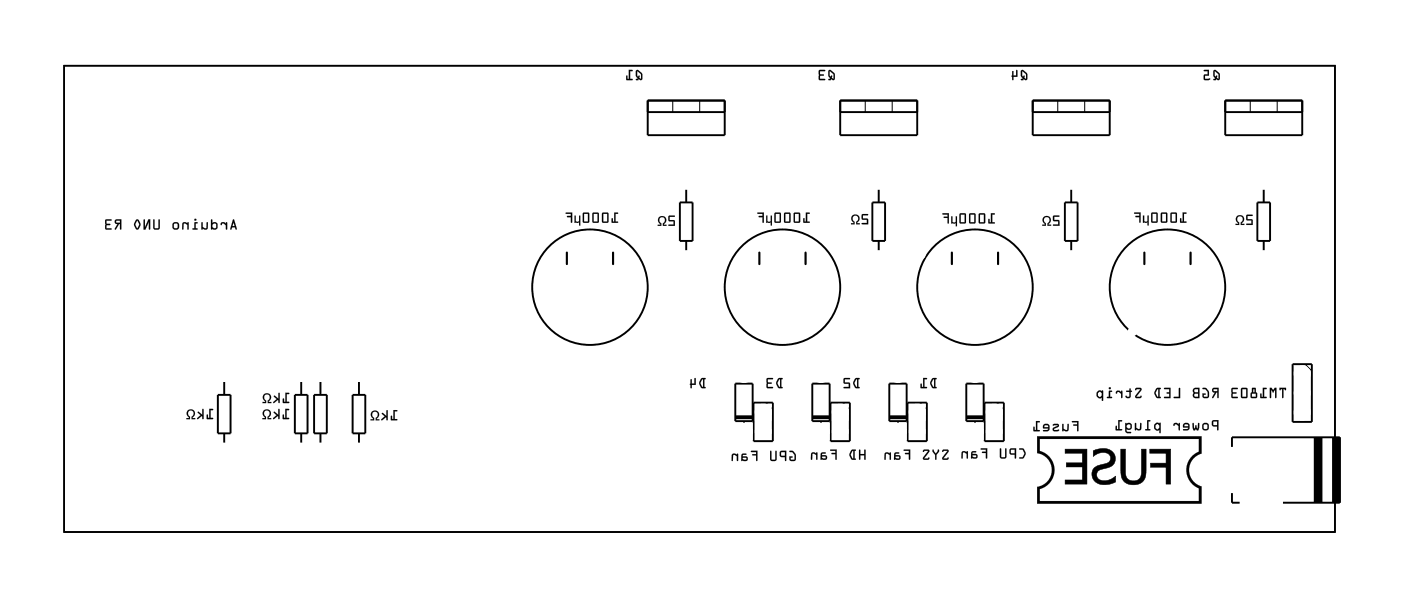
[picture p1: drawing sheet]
<svg xmlns="http://www.w3.org/2000/svg" width="185mm" height="79mm" viewBox="0 0 185 79" stroke-linecap="round" stroke-linejoin="round" font-family="sans-serif">
<path d="M8.5 8.7h167.6v61.5h-167.6z" fill="none" stroke="#000" stroke-width=".2"/>
<g fill="none" stroke="#000" stroke-width=".13">
<path d="M8.5 8.7h167.6v61.5h-167.6zM88.8 13.3v1.5M92.3 13.3v1.5M114.2 13.3v1.5M117.7 13.3v1.5M139.6 13.3v1.5M143.1 13.3v1.5M165 13.3v1.5M168.5 13.3v1.5M101.1 53.1l.9 .9M111.2 53.1l.9 .9M121.4 53.1l.9 .9"/>
<path d="M131.6 53.1l.9 .9M172.2 48.1l.9 .9"/>
</g>
<g fill="none" stroke="#000" stroke-width=".25">
<path d="M85.5 13.3h10.1v4.5h-10.1zM85.5 14.8h10.1M110.9 13.3h10.1v4.5h-10.1zM110.9 14.8h10.1M136.3 13.3h10.1v4.5h-10.1zM136.3 14.8h10.1M161.7 13.3h10.1v4.5h-10.1zM161.7 14.8h10.1M89.7 26.7h1.7v5.1h-1.7zM90.5 24.9v1.8M90.5 31.8v1.3M115.1 26.7h1.7v5.1h-1.7z"/>
<path d="M115.9 24.9v1.8M115.9 31.8v1.3M140.5 26.7h1.7v5.1h-1.7zM141.3 24.9v1.8M141.3 31.8v1.3M165.9 26.7h1.7v5.1h-1.7zM166.7 24.9v1.8M166.7 31.8v1.3M28.7 52.1h1.7v5.1h-1.7zM29.6 50.3v1.8M29.6 57.2v1.3M38.9 52.1h1.7v5.1h-1.7z"/>
<path d="M39.7 50.3v1.8M39.7 57.2v1.3M41.4 52.1h1.7v5.1h-1.7zM42.3 50.3v1.8M42.3 57.2v1.3M46.5 52.1h1.7v5.1h-1.7zM47.4 50.3v1.8M47.4 57.2v1.3M97 50.6h2.3v5h-2.3zM98.2 50.5v.1M98.2 55.6v.3M99.4 53.1h2.6v5.1h-2.6z"/>
<path d="M107.2 50.6h2.3v5h-2.3zM108.3 50.5v.1M108.3 55.6v.3M109.6 53.1h2.5v5.1h-2.5zM117.3 50.6h2.3v5h-2.3zM118.5 50.5v.1M118.5 55.6v.3M119.8 53.1h2.5v5.1h-2.5zM127.5 50.6h2.3v5h-2.3zM128.6 50.5v.1M128.6 55.6v.3M129.9 53.1h2.6v5.1h-2.6z"/>
<path d="M162.6 59v-1.3h14.2v8.7h-7.5M170.6 48.1h2.5v7.6h-2.5zM173.5 57.7v8.7M173.6 57.7v8.7M173.7 57.7v8.7M173.9 57.7v8.7M174 57.7v8.7M174.1 57.7v8.7M174.2 57.7v8.7M174.4 57.7v8.7M175.9 57.7v8.7M176 57.7v8.7"/>
<path d="M176.1 57.7v8.7M176.3 57.7v8.7M176.4 57.7v8.7M176.5 57.7v8.7M176.6 57.7v8.7M162.6 65.1v1.3h1"/>
<circle cx="77.8" cy="37.9" r="7.6"/>
<circle cx="103.2" cy="37.9" r="7.6"/>
<circle cx="128.6" cy="37.9" r="7.6"/>
<circle cx="154" cy="37.9" r="7.6"/>
</g>
<path d="M74.8 33.3v1.6M80.9 33.3v1.6M100.2 33.3v1.6M106.3 33.3v1.6M125.6 33.3v1.6M131.7 33.3v1.6M151 33.3v1.6M157.1 33.3v1.6" fill="none" stroke="#000" stroke-width=".28"/>
<path d="M97 55.1h2.3M107.2 55.1h2.3M117.3 55.1h2.3M127.5 55.1h2.3" fill="none" stroke="#000" stroke-width=".51"/>
<g fill="#000">
<path d="M87 28.7a.56 .56 0 0 1 .8 0 .56 .56 0 0 1-.2 .9v.1h.3v.1h-.4v-.3a.42 .42 0 0 0 .2-.7 .42 .42 0 0 0-.7 0 .42 .42 0 0 0 .3 .7v.3h-.5v-.1h.3l-.2-.3a.58 .58 0 0 1 .1-.7zM88.2 28.5h.8v.1h-.6v.4l.6 .1 .1 .7h-.9l.1-.2h.6v-.4h-.5l-.2-.1zM112.5 28.5a.56 .56 0 0 1 .8 0 .56 .56 0 0 1-.2 .9v.1h.3v.1h-.4v-.3a.42 .42 0 0 0 .2-.7 .42 .42 0 0 0-.7 0 .42 .42 0 0 0 .3 .7v.3h-.5v-.1h.3l-.1-.3a.58 .58 0 0 1 0-.7zM113.7 28.3h.8v.1h-.6v.4l.6 .1 .1 .7h-.9l.1-.2h.6v-.4h-.5l-.2-.1zM137.7 28.7a.56 .56 0 0 1 .9 0 .56 .56 0 0 1-.2 .8v.2h.3v.1h-.5v-.3a.42 .42 0 0 0 .2-.7 .42 .42 0 0 0-.6 0 .42 .42 0 0 0 .2 .7v.3h-.5v-.1h.4l-.2-.3a.58 .58 0 0 1 0-.7zM139 28.5h.8l-.1 .1h-.6v.4l.6 .1 .1 .7-.9-.1 .1-.1h.6v-.4h-.5l-.2-.1zM163.2 28.6a.56 .56 0 0 1 .9 0 .56 .56 0 0 1-.3 .8v.1h.4v.2h-.5v-.3a.42 .42 0 0 0 .2-.7 .42 .42 0 0 0-.6 0 .42 .42 0 0 0 .2 .7v.3h-.5v-.2h.4l-.2-.2a.58 .58 0 0 1 0-.7zM164.5 28.4h.8l-.1 .1h-.6v.4l.6 .1 .1 .7-.9-.1 .1-.1h.6v-.4h-.5l-.2-.1zM24.8 54.2a.56 .56 0 0 1 .8 0 .56 .56 0 0 1-.2 .9v.1h.4v.1h-.5v-.3a.42 .42 0 0 0 .2-.6 .42 .42 0 0 0-.7 0 .42 .42 0 0 0 .3 .6v.3h-.5v-.1h.3l-.1-.3a.58 .58 0 0 1 0-.7zM34.8 54.2a.56 .56 0 0 1 .9 0 .56 .56 0 0 1-.3 .9v.1h.4v.1h-.5v-.3a.42 .42 0 0 0 .2-.6 .42 .42 0 0 0-.6 0 .42 .42 0 0 0 .2 .6v.3h-.5v-.1h.4l-.2-.3a.58 .58 0 0 1 0-.7zM34.8 52.1a.56 .56 0 0 1 .9 0 .56 .56 0 0 1-.2 .9v.1h.3v.1h-.5v-.3a.42 .42 0 0 0 .3-.7 .42 .42 0 0 0-.7 0 .42 .42 0 0 0 .2 .7v.3h-.5v-.1h.4l-.2-.3a.58 .58 0 0 1 0-.7zM49.1 54.3a.56 .56 0 0 1 .8 .1 .56 .56 0 0 1-.2 .8v.1h.4v.2h-.5v-.3a.42 .42 0 0 0 .2-.7 .42 .42 0 0 0-.7 0 .42 .42 0 0 0 .3 .7v.3h-.5v-.2h.3l-.1-.2a.58 .58 0 0 1 0-.8z"/>
<path d="M84 9.3l-.1 .7 .2 .3v.1h-.2v.2h.3l.1-.2 .2 .2 .2-.1 .1-.6a.97 .97 0 0 0-.6-.7zM84.1 9.4l.5 .4v.6l-.3-.2 .1-.1a.11 .11 0 0 0-.1-.1 .11 .11 0 0 0-.1 .1l-.1-.1zM83 9.2v1.2h-.2v-.4h-.1l-.1 .5 .8 .1v-.2h-.3v-1h.3l.1-.1z"/>
<path d="M83.9 9.3v.7l.2 .3v.1h-.2v.2h.3l.1-.2 .2 .2 .3-.1a.89 .89 0 0 0-.6-1.2zM84 9.3l.2-.1 .5 .5v.7l-.1 .2-.3-.2-.1 .2-.3-.1 .2-.2-.2-.3zM84.1 9.4l.5 .4-.1 .6-.2-.2 .1-.1a.11 .11 0 0 0-.1-.1 .11 .11 0 0 0-.1 .1l-.1-.1zM84.1 9.4v.5a.14 .14 0 0 0 0 .2 .14 .14 0 0 0 .2-.1l.1 .1-.1 .2 .3 .1v-.6zM83 9.2v1.2h-.2v-.4h-.1l-.1 .5 .8 .1v-.2h-.3v-1h.3l.1-.1zM83 9.2l.5 .1-.1 .1h-.3v1h.3v.2l-.8-.1 .1-.5h.1v.4h.2z"/>
<path d="M109.4 9.3l-.1 .7 .2 .3v.1h-.2v.2h.3l.1-.2 .2 .2 .2-.1 .1-.6a.97 .97 0 0 0-.6-.7zM109.5 9.4l.5 .4v.6l-.3-.2 .1-.1a.11 .11 0 0 0-.1-.1 .11 .11 0 0 0-.1 .1l-.1-.1zM108.1 9.3l-.1 1.2 .2 .1h.6v-.2h-.6v-.4h.5v-.1v-.1h-.5v-.4h.6l.1-.1z"/>
<path d="M109.3 9.3v.7l.2 .3v.1h-.2v.2h.3l.1-.2 .2 .2 .3-.1a.89 .89 0 0 0-.6-1.2zM109.4 9.3l.2-.1 .5 .5v.7l-.1 .2-.3-.2-.1 .2-.3-.1 .2-.2-.2-.3zM109.5 9.4l.5 .4-.1 .6-.2-.2 .1-.1a.11 .11 0 0 0-.1-.1 .11 .11 0 0 0-.1 .1l-.1-.1zM109.5 9.4v.5a.14 .14 0 0 0 0 .2 .14 .14 0 0 0 .2-.1l.1 .1-.1 .2 .3 .1v-.6zM108.1 9.3l-.1 1.2 .2 .1h.6v-.2h-.6v-.4h.5v-.1v-.1h-.5v-.4h.6l.1-.1zM108.1 9.3h.8l-.1 .1h-.6v.4l.5 .1-.5 .1v.4h.6v.2h-.6l-.2-.1z"/>
<path d="M134.8 9.3l-.1 .7 .2 .3v.1h-.2v.2h.3l.1-.2 .2 .2 .2-.1 .1-.6a.97 .97 0 0 0-.6-.7zM134.9 9.4l.5 .4v.6l-.3-.2 .1-.1a.11 .11 0 0 0-.1-.1 .11 .11 0 0 0-.1 .1l-.1-.1zM133.6 9.4l-.1 .6v.1l.1 .5 .1-.1v-.4h.5v-.8v-.1l-.1 .1v.7h-.4v-.6z"/>
<path d="M134.7 9.3v.7l.2 .3v.1h-.2v.2h.3l.1-.2 .2 .2 .3-.1a.89 .89 0 0 0-.6-1.2zM134.8 9.3l.2-.1 .5 .5v.7l-.1 .2-.3-.2-.1 .2-.3-.1 .2-.2-.2-.3zM134.9 9.4l.5 .4-.1 .6-.2-.2 .1-.1a.11 .11 0 0 0-.1-.1 .11 .11 0 0 0-.1 .1l-.1-.1zM134.9 9.4v.5a.14 .14 0 0 0 0 .2 .14 .14 0 0 0 .2-.1l.1 .1-.1 .2 .3 .1v-.6zM133.6 9.4l-.1 .6v.1l.1 .5 .1-.1v-.4l.6 .1v-.9l-.1-.1-.1 .1v.7h-.4v-.6zM133.6 9.4h.1v.6h.4v-.7h.1v.8h-.5l-.1 .5-.1-.5 .1-.1z"/>
<path d="M160.2 9.3l-.1 .7 .2 .3v.1h-.2v.2h.3l.1-.2 .2 .2 .2-.1 .1-.6a.97 .97 0 0 0-.6-.7zM160.3 9.4l.5 .4v.6l-.3-.2 .1-.1a.11 .11 0 0 0-.1-.1 .11 .11 0 0 0-.1 .1l-.1-.1zM158.8 9.3l.1 .1h.4v.4l-.4 .1-.1 .6 .2 .1h.4a.15 .15 0 0 0 .2 0 .15 .15 0 0 0 0-.3l-.6 .1v-.4h.5v-.8z"/>
<path d="M160.1 9.3v.7l.2 .3v.1h-.2v.2h.3l.1-.2 .2 .2 .3-.1a.89 .89 0 0 0-.6-1.2zM160.2 9.3l.2-.1 .5 .5v.7l-.1 .2-.3-.2-.1 .2-.3-.1 .2-.2-.2-.3zM160.3 9.4l.5 .4-.1 .6-.2-.2 .1-.1a.11 .11 0 0 0-.1-.1 .11 .11 0 0 0-.1 .1l-.1-.1zM160.3 9.4v.5a.14 .14 0 0 0 0 .2 .14 .14 0 0 0 .2-.1l.1 .1-.1 .2 .3 .1v-.6zM158.8 9.2l.1 .2h.4v.4l-.4 .1-.1 .6 .2 .1 .6-.1 .1-.1-.1-.1-.6 .1v-.4h.5v-.8zM158.9 9.3l.6-.1v.8h-.5v.4h.6a.14 .14 0 0 1 0 .2 .14 .14 0 0 1-.2 0h-.4l-.2-.1 .1-.6 .4-.1v-.4h-.4z"/>
<path d="M30.7 29l-.3 1.3h.1l.1-.3h.4l.1 .3h.1l.1-.1-.4-1.2zM30.8 29.4l.2 .4h-.3zM29.2 29.4v.3l.1-.2h.2l.3 .2v.6h.2v-1h-.2v.2l-.2-.2zM27.9 29l-.1 1.3h.2v-.1l.2 .1h.3l.2-.2v-.6l-.3-.2-.4 .1v-.4zM28 29.6l.2-.1h.3v.6h-.3l-.2-.1zM26.6 29.3v1h.1v-.1a.38 .38 0 0 0 .4 .1 .38 .38 0 0 0 .3-.2v-.8l-.1 .1-.1 .7-.5-.1v-.6zM25.7 29.3l-.1 .8h-.2v.2h.6l.1-.1-.3-.1v-.6h.2l.1-.1zM25.6 29a.15 .15 0 0 0 .3 0 .15 .15 0 0 0-.3 0zM24.1 29.4v.9h.1v-.7l.1-.1 .4 .2v.6h.2v-1h-.2v.2l-.3-.2zM22.7 29.8a.5 .5 0 0 0 1 0 .5 .5 0 0 0-1 0zM23 29.5h.3l.1 .1v.4v.1h-.3l-.2-.1zM20.2 29v1.1l.2 .2h.5l.2-.3v-1h-.1h-.1v1.1h-.4l-.1-.1v-1zM19 29l-.1 1.3h.3l.4-1v.9l.2 .1v-1.3h-.2l-.5 1v-1zM17.9 29l-.2 .6 .2 .6a.23 .23 0 0 0 .4 0l.2-.7-.2-.5h-.2zM18.1 29.1l.3 .5-.3 .5-.2-.5zM15.2 29a.32 .32 0 0 0 0 .4 .32 .32 0 0 0 .3 .2l-.4 .7h.2l.4-.7h.1v.6l.2 .1v-1.3zM15.3 29.2l.5-.1v.3h-.4zM13.9 29v1.2l.1 .1h.7v-.2h-.7l.1-.4h.4l.1-.1-.1-.1h-.4l-.1-.4h.6l.1-.1z"/>
<path d="M30.8 29l-.4 1.3h.1l.1-.3h.4l.1 .3h.1l.1-.1-.4-1.2zM30.7 29h.2l.4 1.2-.1 .1-.1-.1-.1-.2h-.4l-.1 .3-.1-.1zM30.8 29.4l.2 .4h-.3zM30.8 29.3l-.1 .5h.3zM29.2 29.4l-.1 .2a.11 .11 0 0 0 .1 .1 .11 .11 0 0 0 .1-.1l.2-.1 .3 .2v.6h.2v-1h-.2v.2l-.2-.2zM29.2 29.4l.4-.1 .2 .2v-.1h.1v.9h-.1v-.6l-.3-.2h-.2l-.1 .2zM27.9 29l-.1 1.3h.2v-.1l.2 .1h.3l.2-.2v-.6l-.3-.2-.4 .1v-.4zM27.9 29h.1v.5l.4-.2 .3 .2v.6l-.2 .2h-.3l-.2-.1v.1h-.1zM28 29.6l.2-.1 .3 .1v.5h-.3l-.2-.1zM28 29.6v.4l.3 .1h.2v-.6h-.3zM26.6 29.3v1h.1v-.1a.39 .39 0 0 0 .7-.1v-.8l-.1 .1-.1 .7h-.2l-.3-.1v-.6zM26.6 29.4h.1v.6l.5 .1 .1-.7h.1v.7a.32 .32 0 0 1-.5 .2l-.2-.2v.2h-.1zM25.7 29.3l-.1 .8h-.2v.2h.6l.1-.1-.3-.1v-.6h.2l.1-.1zM25.7 29.4h.4l-.1 .1h-.2v.6l.2 .1v.1h-.6v-.1l.3-.1zM25.6 29a.15 .15 0 0 0 .3 0 .15 .15 0 0 0-.3 0zM25.6 29a.15 .15 0 0 1 .3 0 .15 .15 0 0 1-.3 0zM24.1 29.4l-.1 .2v.7h.2v-.7l.2-.1 .3 .2v.5l.1 .1 .1-.1v-.8a.1 .1 0 0 0-.1-.1 .11 .11 0 0 0-.1 .2l-.3-.2zM24.1 29.4l.3-.1 .3 .2 .1-.1h.1v.9h-.2v-.6l-.3-.2h-.2v.8h-.1v-.7zM22.7 29.8a.51 .51 0 0 0 1 0 .51 .51 0 0 0-1 0zM22.7 29.8a.5 .5 0 0 1 1 0 .5 .5 0 0 1-1 0zM23 29.6h.4v.4v.1h-.4zM23 29.5l-.1 .5 .2 .1h.3l.1-.1v-.4l-.2-.1zM20.2 29v1.2l.2 .1h.5l.2-.3v-1l-.1-.1-.1 .1v1.1h-.4l-.1-.1v-1zM20.2 29h.2v1l.1 .1h.4v-1.1h.2v1l-.2 .3h-.5l-.2-.2zM19 29l-.1 1.3h.3l.4-1v.9l.2 .1v-1.4h-.2l-.5 1.1v-1zM19 29h.1v1l.5-1h.2v1.3l-.2-.1v-1l-.4 1.1h-.3zM17.9 29l-.2 .6 .2 .6a.24 .24 0 0 0 .4 0l.2-.7-.2-.5-.2-.1zM17.9 29h.3l.3 .5v.2l-.2 .5a.23 .23 0 0 1-.4 0l-.2-.6zM18.1 29.1l.3 .5-.3 .5-.2-.5zM18.1 29.1l-.3 .5 .3 .5 .3-.5zM15.2 29a.32 .32 0 0 0-.1 .4 .32 .32 0 0 0 .4 .2l-.4 .7h.2l.4-.7h.1v.6l.2 .1v-1.4zM15.2 29h.8v1.3l-.2-.1v-.6h-.1l-.4 .7h-.1l.3-.7a.31 .31 0 0 1-.3-.2 .31 .31 0 0 1 0-.4zM15.3 29.2l.5-.1v.3h-.4zM15.3 29.1l.1 .3h.4v-.3zM13.9 29v1.2l.1 .1h.7v-.2h-.7l.1-.3 .4-.1 .1-.1-.1-.1h-.4l-.1-.4h.6l.1-.1zM13.9 29h.8l-.1 .1h-.6l.1 .4 .5 .1-.5 .1-.1 .4 .7 .1v.1h-.7l-.1-.1z"/>
<path d="M81 28.1v1.1h-.1v-.4h-.2v.6h.8v-.2h-.3v-1h.3l.1-.1zM79.5 28.1l-.1 1.2 .2 .1h.6l.1-.2v-1l-.2-.1zM79.6 28.2h.5v1h-.5zM78.2 28.1v1.2l.1 .1h.6l.1-.2v-1l-.2-.1zM78.3 28.2h.5v1h-.5zM76.9 28.1v1.2l.2 .1h.5l.2-.2-.1-1-.1-.1zM77.1 28.2h.5v1h-.5zM75.8 28.5v.9h.2v-.1a.28 .28 0 0 0 .4 0v.5h.2v-1.3h-.2v.7l-.2 .1-.2-.1v-.7zM74.7 28.1v.1h.6v.3h-.4l-.1 .1 .1 .1h.4v.6l.1 .1 .1-1.3z"/>
<path d="M81 28v1.2h-.1v-.4h-.2v.6h.8v-.2h-.3v-1h.3l.1-.1zM81 28.1h.5v.1h-.3v1l.3 .1v.1h-.8l.1-.6 .1 .1v.3h.2zM79.5 28.1l-.1 1.2 .2 .1h.6l.1-.2v-1l-.2-.2zM79.5 28.1h.6l.2 .1v1l-.1 .2h-.6l-.2-.1zM79.6 28.2h.5v1h-.5zM79.6 28.2v1h.5v-1zM78.2 28.1v1.2l.1 .1h.6l.1-.2v-1l-.2-.2zM78.2 28.1h.6l.2 .1v1l-.1 .2h-.6l-.1-.1zM78.3 28.2h.5v1h-.5zM78.3 28.2v1h.6v-1zM76.9 28.1v1.2l.2 .1h.5l.2-.2-.1-1-.1-.2zM76.9 28.1h.7l.1 .1v1l-.1 .2h-.5l-.2-.1zM77.1 28.2h.5v1h-.5zM77.1 28.2v1h.5v-1zM75.8 28.5v.9h.2v-.1a.28 .28 0 0 0 .4 0v.5h.2v-1.3h-.2v.7l-.2 .1-.2-.1v-.7zM75.8 28.5h.2v.7l.2 .1 .2-.1v-.7h.2v1.3h-.2v-.5a.3 .3 0 0 1-.5 0l.1 .1h-.2zM74.6 28.1l.1 .1h.6v.3h-.4l-.1 .1 .1 .1h.4v.6l.1 .1 .1-1.4zM74.7 28.1h.8l-.1 1.3-.1-.1v-.6h-.4l-.1-.1 .5-.1v-.3h-.6z"/>
<path d="M87 28.7a.58 .58 0 0 0 .1 .9v.1h-.3v.1h.5v-.3a.41 .41 0 0 1-.3-.6 .41 .41 0 0 1 .6-.1l.1 .3-.2 .4v.3h.5v-.1h-.4l.1-.2a.57 .57 0 0 0 .1-.8 .62 .62 0 0 0-.8 0zM87 28.7a.55 .55 0 0 1 .7-.1 .55 .55 0 0 1 .1 .8l-.2 .2v.1h.3v.1h-.4v-.3a.41 .41 0 0 0 .2-.6 .41 .41 0 0 0-.6-.1l-.1 .3 .3 .4v.3h-.5v-.1h.3l-.1-.3a.59 .59 0 0 1 0-.7z"/>
<path d="M88.2 28.5v.6l.2 .1h.5v.4h-.6l-.1 .2h.9l-.1-.7-.6-.1v-.4h.6l.1-.1zM88.2 28.5h.8v.1h-.7v.5h.7l.1 .7h-.9l.1-.2h.6v-.4h-.5l-.2-.1z"/>
<path d="M106.3 28.1v1.1h-.1v-.4h-.2v.6h.8v-.2h-.3v-1h.3v-.1zM104.8 28.1l-.1 1.2 .2 .1h.6l.1-.2v-1l-.2-.1zM104.9 28.2h.5v1h-.5zM103.5 28.1v1.2l.1 .1h.6l.1-.2v-1l-.2-.1zM103.6 28.2h.5v1h-.5zM102.2 28.1v1.2l.1 .1h.6l.1-.2v-1l-.1-.1zM102.3 28.2h.6v1h-.6zM101.1 28.5v.9h.1v-.1a.28 .28 0 0 0 .5 0v.5h.2v-1.3h-.2v.7l-.2 .1-.2-.1v-.7zM99.9 28.1l.1 .1h.6v.3h-.4l-.1 .1 .1 .1h.4v.6l.1 .1 .1-1.3z"/>
<path d="M106.3 28v1.2h-.1v-.4h-.2v.6h.8v-.2h-.3v-1h.3l.1-.1zM106.3 28.1h.5v.1h-.3v1l.3 .1v.1h-.8v-.6l.1 .1 .1 .3h.1zM104.8 28.1l-.1 1.2 .2 .1h.6l.1-.2v-1l-.2-.2zM104.8 28.1h.6l.2 .1v1l-.1 .2h-.6l-.2-.1zM104.9 28.2h.5v1h-.5zM104.9 28.2v1h.5v-1zM103.5 28.1l-.1 1.2 .2 .1h.6l.1-.2v-1l-.2-.2zM103.5 28.1h.6l.2 .1v1l-.1 .2h-.6l-.1-.1zM103.6 28.2h.5v1h-.5zM103.6 28.2v1h.5v-1zM102.2 28.1v1.2l.1 .1h.6l.2-.2-.1-1-.1-.2zM102.2 28.1h.7l.1 .1v1l-.1 .2h-.6l-.1-.1zM102.3 28.2h.6v1h-.6zM102.3 28.2v1h.6v-1zM101.1 28.5v.9h.2l-.1-.1a.28 .28 0 0 0 .5 0v.5h.2v-1.3h-.2v.7l-.2 .1-.2-.1v-.7zM101.1 28.5h.2l-.1 .7 .3 .1 .2-.1v-.7h.2v1.3h-.2v-.5a.3 .3 0 0 1-.5 0v.1h-.1zM99.9 28.1l.1 .1h.6v.3h-.4l-.1 .1 .1 .1h.4v.6l.1 .1 .1-1.4zM99.9 28.1h.9l-.1 1.3-.1-.1v-.6h-.4l-.1-.1 .5-.1v-.3h-.6z"/>
<path d="M112.5 28.5a.58 .58 0 0 0 .1 .9v.1h-.3v.1h.5v-.3a.41 .41 0 0 1-.3-.6 .41 .41 0 0 1 .6-.1l.1 .3-.2 .4v.3h.5v-.1h-.4l.1-.2a.57 .57 0 0 0 .1-.8 .62 .62 0 0 0-.8 0zM112.5 28.5a.55 .55 0 0 1 .7-.1 .55 .55 0 0 1 .1 .7l-.2 .3v.1h.3v.1h-.4v-.3a.41 .41 0 0 0 .2-.6 .41 .41 0 0 0-.6-.1l-.1 .3 .3 .4v.3h-.5v-.1h.3l-.1-.3a.59 .59 0 0 1 0-.7z"/>
<path d="M113.7 28.3v.6l.2 .1h.5v.4h-.6l-.1 .2h.9l-.1-.7-.6-.1v-.4h.6l.1-.1zM113.7 28.3h.8v.1h-.6v.4l.6 .1 .1 .7h-.9l.1-.2h.6v-.4h-.5l-.2-.1z"/>
<path d="M130.7 28.1v1.2h-.1v-.4h-.1l-.1 .6h.8v-.2h-.3v-1h.3l.1-.1zM129.2 28.2l-.1 1.2 .2 .1h.6l.1-.2v-1l-.2-.2zM129.3 28.3h.5v1h-.5zM127.9 28.2v1.2l.1 .1h.6l.1-.2v-1l-.1-.2zM128 28.3h.6v1h-.6zM126.6 28.2v1.2l.2 .1h.5l.2-.2-.1-1-.1-.2zM126.8 28.3h.5v1h-.5zM125.5 28.6v.9h.2v-.1a.28 .28 0 0 0 .4 0v.5h.2v-1.3h-.2v.7l-.2 .1-.2-.1v-.7zM124.4 28.2v.1h.6v.3h-.4l-.1 .1 .1 .1h.4v.6l.1 .1 .1-1.4z"/>
<path d="M130.7 28.1v1.2h-.1v-.4h-.1l-.1 .6h.8v-.2h-.3v-1h.3l.1-.1zM130.7 28.1l.6 .1-.1 .1h-.3v1h.3v.2h-.8l.1-.6h.1v.4h.2zM129.2 28.2l-.1 1.2 .2 .1h.6l.1-.2v-1l-.2-.2zM129.2 28.2h.6l.2 .1v1l-.1 .2h-.6l-.1-.1zM129.3 28.3h.5v1h-.5zM129.3 28.3v1h.5v-1zM127.9 28.2v1.2l.1 .1h.6l.1-.2v-1l-.1-.2zM127.9 28.2h.7l.1 .1v1l-.1 .2h-.6l-.1-.1zM128 28.3h.6v1h-.6zM128 28.3v1h.6v-1zM126.6 28.2v1.2l.2 .1h.6l.1-.2v-1l-.2-.2zM126.6 28.2h.7l.1 .1 .1 1-.2 .2h-.5l-.2-.1zM126.8 28.3h.5v1h-.5zM126.8 28.3v1h.5v-1zM125.5 28.5v1h.2v-.1a.28 .28 0 0 0 .4 0v.5h.2v-1.4h-.2v.8l-.2 .1-.2-.1v-.8zM125.5 28.6h.2v.7l.2 .1 .2-.1v-.7h.2v1.3h-.2v-.5a.3 .3 0 0 1-.5 0l.1 .1h-.2zM124.4 28.2v.1h.6v.3h-.4l-.1 .1 .1 .1h.4v.6l.2 .1v-1.4zM124.4 28.2l.8-.1-.1 1.4-.1-.1v-.6h-.4l-.1-.1 .5-.1v-.3h-.6z"/>
<path d="M137.7 28.7a.58 .58 0 0 0 .2 .8v.2l-.4-.1v.2h.5v-.3a.41 .41 0 0 1-.2-.6 .41 .41 0 0 1 .6-.1l.1 .3-.3 .4v.3h.5v-.2l-.3 .1 .1-.2a.57 .57 0 0 0 0-.8 .62 .62 0 0 0-.8 0zM137.7 28.7a.55 .55 0 0 1 .7-.1 .55 .55 0 0 1 .2 .7l-.3 .2v.2h.4v.1h-.5v-.3a.41 .41 0 0 0 .3-.6 .41 .41 0 0 0-.7-.1l-.1 .3 .3 .4v.3h-.5v-.1h.4l-.2-.3a.59 .59 0 0 1 0-.7z"/>
<path d="M139 28.5l-.1 .6 .2 .1h.5v.4h-.6l-.1 .2h.9l-.1-.7-.6-.1v-.4h.6l.1-.1zM139 28.5h.8l-.1 .1h-.6v.4l.6 .1 .1 .7-.9-.1 .1-.1h.6v-.4h-.5l-.2-.1z"/>
<path d="M156 28v1.2h-.1v-.4h-.1l-.1 .6h.8v-.2h-.3v-1h.3l.1-.1zM154.5 28.1l-.1 1.2 .2 .1h.6l.1-.2v-1l-.2-.2zM154.6 28.2h.5v1h-.5zM153.2 28.1v1.2l.1 .1h.6l.1-.2v-1l-.1-.2zM153.3 28.2h.6v1h-.6zM151.9 28.1v1.2l.2 .1h.5l.2-.2-.1-1-.1-.2zM152.1 28.2h.5v1h-.5zM150.8 28.5v.9h.2v-.1a.28 .28 0 0 0 .4 0v.5h.2v-1.3h-.2v.7l-.2 .1-.2-.1v-.7zM149.7 28.1v.1h.6v.3h-.4l-.1 .1 .1 .1h.4v.6l.1 .1 .1-1.4z"/>
<path d="M156 28v1.2h-.1v-.4h-.2v.6h.8v-.2h-.3v-1h.3l.1-.1zM156 28l.6 .1-.1 .1h-.3v1h.3v.2l-.8-.1 .1-.5h.1v.4h.2zM154.5 28.1l-.1 1.2 .2 .1h.6l.1-.2v-1l-.2-.2zM154.5 28.1h.6l.2 .1v1l-.1 .2h-.6l-.2-.1zM154.6 28.2h.5v1h-.5zM154.6 28.2v1h.5v-1zM153.2 28.1v1.2l.1 .1h.6l.1-.2v-1l-.1-.2zM153.2 28.1h.7l.1 .1v1l-.1 .2h-.6l-.1-.1zM153.3 28.2h.6v1h-.6zM153.3 28.2v1h.6v-1zM151.9 28.1v1.2l.2 .1h.6l.1-.2v-1l-.2-.2zM151.9 28.1h.7l.1 .1v1l-.1 .2h-.5l-.2-.1zM152.1 28.2h.5v1h-.5zM152.1 28.2v1h.5v-1zM150.8 28.4v1h.2v-.1a.28 .28 0 0 0 .4 0v.5h.2v-1.4h-.2v.8l-.2 .1-.2-.1v-.8zM150.8 28.5h.2v.7l.2 .1 .2-.1v-.7h.2v1.3h-.2v-.5a.3 .3 0 0 1-.5 0l.1 .1h-.2zM149.6 28.1l.1 .1h.6v.3h-.4l-.1 .1 .1 .1h.4v.6l.1 .1 .1-1.4zM149.7 28.1l.8-.1-.1 1.4-.1-.1v-.6h-.4l-.1-.1 .5-.1v-.3h-.6z"/>
<path d="M163.2 28.5a.58 .58 0 0 0 .2 .9v.1h-.4v.2h.5v-.3a.41 .41 0 0 1-.2-.6 .41 .41 0 0 1 .6-.1l.1 .3-.3 .4v.3h.5v-.2h-.4l.2-.1a.57 .57 0 0 0 0-.9 .62 .62 0 0 0-.8 0zM163.2 28.6a.55 .55 0 0 1 .7-.1 .55 .55 0 0 1 .2 .7l-.3 .2v.2l.4-.1v.2h-.5v-.3a.41 .41 0 0 0 .2-.6 .41 .41 0 0 0-.6-.1l-.1 .3 .3 .4v.3h-.5v-.2l.4 .1-.2-.3a.59 .59 0 0 1 0-.7z"/>
<path d="M164.5 28.4l-.1 .6 .2 .1h.5v.4h-.6l-.1 .1 .9 .1-.1-.7-.6-.1v-.4h.6l.1-.1zM164.5 28.4h.8l-.1 .1h-.6v.4l.6 .1 .1 .7-.9-.1 .1-.1h.6v-.4h-.5l-.2-.1z"/>
<path d="M24.8 54.2a.58 .58 0 0 0 .1 .9v.1h-.3v.1h.5v-.3a.41 .41 0 0 1-.3-.6 .41 .41 0 0 1 .7-.1v.4l-.2 .3v.3h.5v-.1h-.4l.1-.2a.57 .57 0 0 0 .1-.8 .62 .62 0 0 0-.8 0zM24.8 54.2a.55 .55 0 0 1 .7-.1 .55 .55 0 0 1 .1 .8l-.2 .2v.1h.4v.1h-.5v-.3a.41 .41 0 0 0 .2-.6 .41 .41 0 0 0-.6-.1l-.1 .4 .3 .3v.3h-.5v-.1h.3l-.1-.3a.59 .59 0 0 1 0-.7z"/>
<path d="M27.6 54v1.2h-.2v-.4l-.1-.1v.6h.8v-.1h-.3v-1.1h.3v-.1zM26.1 54.4v.1l.4 .3-.5 .4v.1h.1l.5-.4 .1 .4h.1v-1.3l-.1 .1v.7l-.5-.4z"/>
<path d="M27.6 54v1.2h-.2v-.4l-.1-.1v.6h.8v-.1h-.3v-1.1h.3v-.1zM27.6 54h.5v.1h-.3v1.1h.3v.1h-.8v-.6l.1 .1v.4h.2zM26.1 54.4v.1l.4 .3-.5 .4v.1h.1l.5-.4 .1 .4h.1v-1.3h-.1v.8l-.5-.4zM26.1 54.4l.6 .4v-.7l.1-.1v1.3h-.1v-.3l-.1-.1-.5 .4h-.1v-.1l.5-.4-.4-.3z"/>
<path d="M34.8 54.2a.58 .58 0 0 0 .2 .9v.1h-.4v.1h.5v-.3a.41 .41 0 0 1-.2-.6 .41 .41 0 0 1 .6-.1l.1 .4-.3 .3v.3h.5v-.1h-.4l.2-.2a.57 .57 0 0 0 0-.8 .62 .62 0 0 0-.8 0zM34.8 54.2a.55 .55 0 0 1 .7-.1 .55 .55 0 0 1 .2 .8l-.3 .2v.1h.4v.1h-.5v-.3a.41 .41 0 0 0 .2-.6 .41 .41 0 0 0-.6-.1l-.1 .4 .3 .3v.3h-.5v-.1h.4l-.2-.3a.59 .59 0 0 1 0-.7z"/>
<path d="M34.8 52.1a.58 .58 0 0 0 .2 .9v.1l-.4-.1v.2h.5v-.3a.41 .41 0 0 1-.2-.6 .41 .41 0 0 1 .6-.1l.1 .3-.3 .4v.3h.5v-.2l-.3 .1 .1-.2a.57 .57 0 0 0 0-.8 .62 .62 0 0 0-.8 0zM34.8 52.1a.55 .55 0 0 1 .8-.1 .55 .55 0 0 1 .1 .7l-.2 .2v.2h.3v.1h-.5v-.3a.41 .41 0 0 0 .3-.6 .41 .41 0 0 0-.7-.1l-.1 .3 .3 .4v.3h-.5v-.1h.4l-.2-.3a.59 .59 0 0 1 0-.7z"/>
<path d="M37.6 54v1.2h-.1v-.4l-.2-.1v.6h.8v-.1h-.3v-1.1h.3l.1-.1zM36.1 54.4v.1l.4 .3-.4 .4-.1 .1h.2l.4-.4 .1 .4h.2v-1.3l-.2 .1v.7l-.4-.4z"/>
<path d="M37.6 54v1.2h-.1v-.4l-.2-.1v.6h.8v-.1h-.3v-1.1h.3l.1-.1zM37.6 54h.5v.1h-.3v1.1h.3v.1h-.8l.1-.6 .1 .1v.4h.1zM36.1 54.4v.1l.4 .3-.5 .4v.1h.2l.4-.4 .1 .4h.2v-1.3h-.2v.8l-.4-.4zM36.1 54.4l.6 .4v-.7l.2-.1v1.3h-.2v-.3l-.1-.1-.4 .4h-.1v-.1l.4-.4-.4-.3z"/>
<path d="M37.7 51.8v1.2h-.2v-.4h-.1l-.1 .6h.8v-.2h-.3v-1h.3l.1-.1zM36.2 52.2v.2l.3 .3-.4 .4v.1h.1l.4-.4 .1 .4h.2v-1.3h-.2v.7l-.4-.4z"/>
<path d="M37.6 51.8l.1 1.2h-.2v-.4h-.1l-.1 .6h.8v-.2h-.3v-1h.3l.1-.1zM37.7 51.8l.5 .1-.1 .1h-.3v1h.3v.2l-.8-.1 .1-.5h.1v.4h.2zM36.1 52.2l.1 .2 .3 .3-.4 .3v.2h.1l.4-.4 .1 .4h.2v-1.3h-.2v.7l-.4-.4zM36.2 52.2l.5 .4v-.7h.2v1.3l-.2-.1v-.2l-.1-.1-.4 .4h-.1v-.1l.4-.4-.3-.3z"/>
<path d="M49.1 54.3a.58 .58 0 0 0 .1 .9v.1h-.3v.2h.5v-.3a.41 .41 0 0 1-.3-.6 .41 .41 0 0 1 .7-.1v.3l-.2 .4v.3h.5v-.2h-.4l.1-.1a.57 .57 0 0 0 .1-.9 .62 .62 0 0 0-.8 0zM49.1 54.3a.55 .55 0 0 1 .7 0 .55 .55 0 0 1 .1 .7l-.2 .2v.1h.4v.2h-.5v-.3a.41 .41 0 0 0 .2-.6 .41 .41 0 0 0-.6-.2l-.1 .4 .3 .4v.3h-.5v-.2h.3l-.1-.2a.59 .59 0 0 1 0-.8z"/>
<path d="M51.9 54.1v1.2h-.2v-.4h-.1v.5l.8 .1v-.2h-.3v-1h.3v-.1zM50.4 54.5v.2l.4 .3-.5 .3v.2h.1l.5-.4 .1 .3 .1 .1v-1.3h-.1v.7l-.5-.4z"/>
<path d="M51.9 54.1v1.2h-.2v-.4h-.1v.5l.8 .1v-.2h-.3v-1h.3v-.1zM51.9 54.1l.5 .1v.1h-.3v1h.3v.2l-.8-.1v-.5h.1v.4h.2zM50.4 54.5v.2l.4 .3-.5 .3v.2h.1l.5-.4 .1 .3 .1 .1v-1.4l-.1 .1v.7l-.5-.4zM50.4 54.5l.6 .4v-.7h.1v1.3l-.1-.1v-.3h-.1l-.5 .4h-.1v-.2l.5-.3-.4-.4z"/>
<path d="M92.5 50a.81 .81 0 0 0 0 1.2l.5 .1 .1-.1-.2-.1v-1l.2-.2h-.4zM92.7 50.1h.1v1l-.2-.1-.2-.4zM91.1 50.1v.5l-.1 .1 .2 .6 .1-.1v-.4h.5v-.8l-.1-.1h-.1v.7h-.3v-.5z"/>
<path d="M92.5 50l-.3 .5 .1 .3 .3 .4 .5 .1v-.2h-.2v-1l.2-.1v-.1h-.4zM92.5 50l.2-.1h.4l-.2 .2v1h.2v.1h-.5l-.3-.4v-.4zM92.7 50.1h.1v1l-.2-.1-.2-.4zM92.7 50.1l-.3 .5 .2 .4 .2 .1v-1zM91.1 50.1v.5l-.1 .1 .2 .6 .1-.1v-.4h.5v-.8l-.1-.1h-.1v.7h-.3v-.5zM91.1 50.1h.2v.5h.3v-.7l.2 .1v.8h-.5l-.1 .4-.2-.5 .1-.1z"/>
<path d="M102.7 50a.81 .81 0 0 0 0 1.2l.5 .1 .1-.1-.2-.1v-1l.2-.2h-.4zM102.8 50.1h.1v1l-.1-.1-.2-.4zM101.2 49.9l-.1 1.2 .2 .2 .7-.1v-.1h-.7v-.4h.5v-.1v-.1h-.5v-.4h.6l.1-.2z"/>
<path d="M102.7 50l-.3 .5v.3l.3 .4 .5 .1 .1-.2h-.2v-1l.2-.1v-.1h-.4zM102.7 50l.2-.1h.4l-.2 .2v1h.1v.1h-.5l-.3-.4v-.4zM102.8 50.1h.1v1l-.1-.1-.2-.4zM102.8 50.1l-.2 .5 .2 .4 .1 .1v-1zM101.2 49.9l-.1 1.2 .2 .2h.7v-.2h-.7v-.4h.5v-.1v-.1l-.5-.1v-.3h.6l.1-.2zM101.2 49.9h.8l-.1 .2h-.6v.4l.5 .1-.5 .1v.4h.6v.1h-.6l-.1-.1z"/>
<path d="M112.8 50a.81 .81 0 0 0 0 1.2l.5 .1 .1-.1-.1-.1v-1l.1-.2h-.4zM113 50.1h.1v1l-.2-.1-.2-.4zM111.3 49.9v.6l.2 .2h.5v.4h-.6l-.1 .1 .9 .1-.1-.8h-.6v-.4h.6l.1-.2z"/>
<path d="M112.8 50l-.2 .5v.3l.3 .4 .5 .1v-.2h-.1v-1l.1-.1v-.1h-.4zM112.8 50l.2-.1h.4l-.1 .2v1h.1v.1h-.5l-.3-.4v-.4zM113 50.1h.1v1l-.1-.1-.2-.4zM113 50.1l-.3 .5 .2 .4 .2 .1v-1zM111.3 49.9v.7l.2 .1h.5v.4h-.6l-.1 .1 .9 .1-.1-.8h-.6v-.4h.6l.1-.2zM111.4 49.9h.8l-.1 .2h-.6v.4h.6l.1 .8-.9-.1 .1-.1h.6v-.5h-.5l-.2-.1z"/>
<path d="M123 50a.81 .81 0 0 0 0 1.2l.5 .1 .1-.1-.2-.1v-1l.2-.2h-.4zM123.1 50.1h.1v1l-.1-.1-.2-.4zM121.8 49.9v1.2h-.2v-.4l-.1-.1v.6h.8v-.1h-.3v-1h.3v-.2z"/>
<path d="M123 50l-.3 .5 .1 .3 .2 .4 .5 .1 .1-.2h-.2v-1l.2-.1v-.1h-.4zM123 50l.2-.1h.4l-.2 .2v1h.2l-.1 .1h-.5l-.2-.4v-.4zM123.1 50.1h.1v1l-.1-.1-.2-.4zM123.1 50.1l-.2 .5 .2 .4 .2 .1v-1zM121.8 49.9v1.2h-.2v-.4l-.1-.1v.6l.8 .1v-.2h-.3v-1h.3v-.2zM121.8 49.9h.5v.2h-.3v1h.3v.1h-.8v-.6l.1 .1v.4h.2z"/>
<path d="M134.5 59.2v.1l.4 .1 .3 .5-.3 .4-.4 .1v.1h.1a.62 .62 0 0 0 .7-.6l-.3-.7zM133.3 59.3l-.1 .6 .2 .1h.5v.5h.1l.1-1.3zM133.4 59.4h.5v.4h-.5zM132 59.2l-.1 1.2 .2 .1h.5l.2-.2v-1.1h-.1l-.1 .1v1l-.4 .1-.1-.1v-1.1zM129.4 59.2v.1l.7 .1v.2h-.5v.1v.1h.5v.6l.1 .1 .1-1.3zM128.2 59.6l-.1 .9h.6a.31 .31 0 0 0 .3-.3 .31 .31 0 0 0-.3-.3h-.4v-.1l.1-.1h.4v-.1zM128.3 60.1h.5v.2l-.3 .1-.2-.2zM126.9 59.6v.9h.1v-.7l.1-.1 .4 .2v.6h.2v-.9h-.1l-.1 .1-.3-.2z"/>
<path d="M134.5 59.2v.2h.4l.3 .5-.3 .4-.4 .1v.1h.5l.2-.3 .1-.4-.3-.6zM134.5 59.2h.5l.3 .5a.83 .83 0 0 1-.3 .8h-.4l-.1-.1h.4l.2-.4v-.2l-.2-.4-.4-.1zM133.3 59.2l-.1 .7 .2 .1h.5v.5h.1l.1-1.3zM133.3 59.3l.8-.1-.1 1.3h-.1v-.5h-.5l-.2-.2zM133.4 59.4h.5v.4h-.5zM133.4 59.4v.4h.5v-.5zM131.9 59.2v1.2l.2 .1h.5l.2-.2v-1.1h-.1l-.1 .1v1l-.4 .1-.1-.1v-1.1zM132 59.2h.1v1.1l.1 .1 .4-.1v-1l.2-.1v1.1l-.2 .2h-.5l-.1-.1zM129.4 59.2v.2h.7v.2h-.5v.1v.1h.5v.6l.1 .1 .1-1.3zM129.4 59.2h.9l-.1 1.3-.1-.1v-.6h-.5v-.1l.5-.1v-.3h-.7zM128.2 59.6l-.1 .9h.6a.32 .32 0 0 0 .3-.3 .32 .32 0 0 0-.3-.3h-.4l.1-.2h.4v-.2zM128.2 59.6h.6v.1h-.4l-.1 .1v.1h.4a.31 .31 0 0 1 .3 .3 .31 .31 0 0 1-.3 .3h-.6zM128.3 60.1h.5v.2l-.3 .1-.2-.2zM128.3 60.1v.2l.2 .1 .3-.1v-.2zM126.9 59.6v.2v.7h.1v-.7l.3-.1 .2 .2v.5l.1 .1 .1-.1v-.8a.1 .1 0 0 0-.1-.1 .11 .11 0 0 0-.1 .2l-.3-.2zM127 59.6h.2l.3 .1 .1-.1h.1v.9h-.1l-.1-.6-.2-.2-.3 .1v.7h-.1v-.7z"/>
<path d="M137.2 57.9v1.6a2.6 2.6 0 0 1 1.9 2.5 2.6 2.6 0 0 1-1.9 2.6v1.5h21v-1.6a2.6 2.6 0 0 1-1.7-2.5 2.6 2.6 0 0 1 1.7-2.4v-1.7zM137.2 57.9h21v1.7a2.59 2.59 0 0 0-1.7 2.4 2.59 2.59 0 0 0 1.7 2.5v1.6h-21v-1.5a2.6 2.6 0 0 0 2-2.6 2.6 2.6 0 0 0-2-2.5zM136.8 57.6h21.7v2.3a2.24 2.24 0 0 0-1.6 2.1 2.24 2.24 0 0 0 1.6 2.2v2.3h-21.7v-2.2a2.25 2.25 0 0 0 2-2.3 2.25 2.25 0 0 0-2-2.2zM136.8 57.6v2.2a2.25 2.25 0 0 1 2 2.2 2.25 2.25 0 0 1-2 2.3v2.2h21.8v-2.3a2.25 2.25 0 0 1-1.7-2.2 2.25 2.25 0 0 1 1.7-2.1v-2.3z"/>
<path d="M137.2 57.9v1.6a2.6 2.6 0 0 1 1.9 2.5 2.6 2.6 0 0 1-1.9 2.6v1.5h21v-1.6a2.6 2.6 0 0 1-1.7-2.5 2.6 2.6 0 0 1 1.7-2.4v-1.7zM136.8 57.6h21.7v2.3a2.25 2.25 0 0 0-1.6 2.1 2.25 2.25 0 0 0 1.6 2.2v2.3h-21.7v-2.2a2.25 2.25 0 0 0 2-2.3 2.25 2.25 0 0 0-2-2.2z"/>
<path d="M141.4 55.6l.1 .1 .6 .1v.2h-.4l-.1 .1 .1 .1h.4v.6l.1 .1 .1-1.3zM140.2 56v.9h.1v-.1a.38 .38 0 0 0 .4 .1 .38 .38 0 0 0 .3-.2v-.7h-.1l-.1 .7-.1 .1-.4-.2v-.6zM138.9 56.1l.1 .1h.6l-.6 .2a.27 .27 0 0 0-.1 .3 .27 .27 0 0 0 .3 .2l.5-.1v-.1h-.6v-.1l.5-.2a.22 .22 0 0 0 .1-.3 .22 .22 0 0 0-.2-.2h-.4zM137.7 56.1l-.1 .4 .7 .1-.1 .2h-.5l-.1 .1h.7l.2-.3-.1-.5-.2-.2zM137.8 56.2l.4-.1 .1 .3h-.5zM136.7 55.6v1.2h-.2v-.4l-.1-.1-.1 .6h.9v-.1h-.3v-1l.3-.1v-.1z"/>
<path d="M141.4 55.6l.1 .2h.6v.2h-.4l-.1 .1 .1 .1h.4v.6l.1 .1 .1-1.3zM141.5 55.6h.8l-.1 1.3-.1-.1v-.6h-.4l-.1-.1 .5-.1v-.3h-.6zM140.2 56v.9h.1v-.1a.39 .39 0 0 0 .7-.1v-.7h-.2v.7l-.2 .1-.3-.2v-.6zM140.2 56h.1v.6l.4 .2 .1-.1 .1-.7h.1v.7a.32 .32 0 0 1-.5 .2l-.2-.1v.1h-.1zM138.9 56v.1a.12 .12 0 0 0 .1 .1 .12 .12 0 0 0 .1-.1l.4 .1-.5 .2a.28 .28 0 0 0-.1 .3 .28 .28 0 0 0 .3 .2h.4l.2-.1-.1-.1-.5 .1-.1-.1 .6-.4v-.2l-.2-.2h-.4zM138.9 56.1l.2-.1h.4a.22 .22 0 0 1 .2 .1 .22 .22 0 0 1-.1 .3l-.5 .2v.1l.4 .1 .2-.1v.1l-.6 .1-.2-.1v-.3l.7-.3-.5-.1-.1 .1zM137.7 56.1l-.1 .2v.2l.7 .1-.1 .1-.5 .1-.1 .1h.7l.2-.3-.1-.5-.2-.2zM137.7 56.1l.5-.1 .2 .1 .1 .5-.2 .3h-.7l.1-.1h.5l.1-.2-.7-.1zM137.8 56.2l.4-.1 .1 .3h-.5zM137.8 56.2v.2h.5l-.1-.3zM136.7 55.6v1.2h-.2v-.4l-.1-.1-.1 .6h.9v-.1h-.3v-1h.3v-.2zM136.7 55.6h.5v.1h-.3v1.1h.3v.1h-.8v-.6l.1 .1v.4h.2z"/>
<path d="M151.7 59.3v.5h2.2v1.3h-2.1v.6h2.1v2.2h.6v-4.6zM147.9 59.3v2.9a1.69 1.69 0 0 0 1.2 1.8 1.69 1.69 0 0 0 2-1l.1-.8v-2.9h-.6v2.9a1.08 1.08 0 0 1-1 1.3 1.08 1.08 0 0 1-1.1-1.3v-2.9zM144.2 59.5v.7a1.84 1.84 0 0 1 2.1-.3 .73 .73 0 0 1 .2 .8 .73 .73 0 0 1-.7 .5 2.98 2.98 0 0 0-1.5 .7 1.4 1.4 0 0 0 0 1.5 1.4 1.4 0 0 0 1.4 .6l.8-.1 .7-.3v-.7a2 2 0 0 1-2.2 .3 .75 .75 0 0 1-.3-.8 .75 .75 0 0 1 .8-.5l.3-.1a1.33 1.33 0 0 0 1.4-1.4 1.33 1.33 0 0 0-1.6-1.2l-.7 .1zM140.5 59.3v.5h2.3v1.3h-2.1v.5h2.1v1.8h-2.3v.5h2.9v-4.6z"/>
<path d="M151.7 59.3v.6l2.2-.1v1.3h-2.1v.6h2.1l-.1 2.2h.7v-4.6zM151.7 59.3h2.8v4.6h-.6v-2.3l-2.1 .1v-.6l2.1 .1v-1.4h-2.2zM147.9 59.3v2.9a1.65 1.65 0 0 0 2.2 1.8 1.53 1.53 0 0 0 1.2-1.8v-2.9h-.7v2.9a1.08 1.08 0 0 1-.6 1.2 1.08 1.08 0 0 1-1.3-.3l-.2-.7v-3.1zM147.9 59.3h.6v2.9a1.12 1.12 0 0 0 .6 1.2 1.12 1.12 0 0 0 1.3-.3l.2-.7v-3.1h.6v3.2l-.1 .5-.3 .6a2.12 2.12 0 0 1-2.5 0l-.3-.6-.1-.5zM144.2 59.5v.8h.1a1.63 1.63 0 0 1 2.1-.2 .68 .68 0 0 1-.5 1l-.1 .1a3 3 0 0 0-1.5 .6 1.5 1.5 0 0 0 .1 1.7 1.5 1.5 0 0 0 1.6 .5l1.2-.4v-.8a1.96 1.96 0 0 1-2.2 .4 .72 .72 0 0 1-.2-.8 .72 .72 0 0 1 .7-.5h.3a1.36 1.36 0 0 0 1.4-1.5 1.36 1.36 0 0 0-1.6-1.2h-.7zM144.2 59.5a2.74 2.74 0 0 1 2.5 .1 1.3 1.3 0 0 1 .2 1.8l-.8 .4-.8 .2a.75 .75 0 0 0-.6 .8 .75 .75 0 0 0 .7 .7 1.99 1.99 0 0 0 1.8-.6v.7a3.1 3.1 0 0 1-2.4 .2l-.3-.2a1.29 1.29 0 0 1 .5-2.2h.3a1.8 1.8 0 0 0 1.2-.6 .8 .8 0 0 0-.1-.8 .8 .8 0 0 0-.8-.3l-.8 .2-.6 .3zM140.5 59.3v.6h2.3v1.2h-2.1v.6l2.1-.1v1.8l-2.3-.1v.6h3v-4.6zM140.5 59.3h2.9v4.6h-2.9v-.5h2.3v-1.8h-2.1v-.5h2.1v-1.3h-2.3z"/>
<path d="M160 55.5l-.1 .6 .2 .2h.5v.5h.1l.1-1.3zM160.1 55.7l.5-.1v.5h-.5zM158.5 56.3a.5 .5 0 0 0 1 0 .5 .5 0 0 0-1 0zM158.9 56h.3l.1 .1v.4l-.1 .1h-.3l-.1-.1zM157.4 55.8l-.1 .1a.95 .95 0 0 0 .2 .9h.2l.1-.2 .1 .2h.2a.95 .95 0 0 0 .1-.9v-.1l-.1 .1-.1 .7-.2-.5-.2 .5-.1-.7zM156.2 55.9l-.1 .5 .7 .1-.1 .1h-.6v.2h.7l.2-.3-.1-.5-.3-.2zM156.3 56h.4l.1 .3h-.5zM154.9 55.9v.3l.1-.2h.2l.3 .2v.6h.2v-1h-.2v.2l-.2-.2zM152.4 56l-.1 .1a.54 .54 0 0 0 .4 .8l.3-.2v.4h.1v-1.3h-.1v.1l-.4-.1zM152.5 56.1l.2-.1 .3 .2v.3l-.2 .2-.3-.2zM151.4 55.5v1.1h-.3v.2h.6l.1-.1-.3-.1v-1h.2l.1-.1zM149.8 55.8v1h.1v-.1a.38 .38 0 0 0 .4 .1 .38 .38 0 0 0 .3-.2v-.8l-.2 .1v.7h-.1l-.4-.1v-.6zM148.5 55.8v1.2l.2 .2h.5v-.2l-.5-.1-.1-.3 .3 .1 .3-.1 .1-.2v-.4l-.2-.2h-.3l-.2 .1v-.1zM148.7 56.1l.2-.1h.2l.1 .1-.1 .4h-.3l-.1-.1zM147.5 55.5v1.1h-.1v-.4h-.1l-.1 .6h.8v-.2h-.3v-1h.3l.1-.1z"/>
<path d="M160 55.5l-.1 .6 .2 .2h.5v.5h.1l.1-1.4zM160 55.5h.8l-.1 1.3h-.1v-.5h-.5l-.2-.2zM160.1 55.7l.5-.1v.5h-.5zM160.1 55.6v.5h.5v-.5zM158.5 56.3a.51 .51 0 0 0 1 0 .51 .51 0 0 0-1 0zM158.5 56.3a.5 .5 0 0 1 1 0 .5 .5 0 0 1-1 0zM158.9 56.1h.4v.4l-.1 .1h-.4zM158.9 56l-.1 .5 .1 .1h.3l.1-.1v-.4l-.1-.1zM157.4 55.8v.7l.1 .3h.2l.1-.2 .1 .2h.2l.1-.4v-.6l-.1 .1-.1 .7-.2-.5-.2 .5-.1-.7zM157.4 55.9h.1l.1 .7 .2-.5 .2 .5 .1-.7h.1v.5l-.1 .4h-.2l-.1-.2-.1 .2h-.3zM156.2 55.9l-.1 .2v.3l.7 .1-.1 .1h-.6v.2h.7l.2-.3-.1-.5-.3-.2zM156.2 55.9l.4-.1 .3 .2v.5l-.1 .3h-.7v-.1l.6-.1 .1-.1-.7-.1zM156.3 56.1l.4-.1 .1 .3h-.5zM156.3 56v.3h.5l-.1-.3zM154.9 55.9l-.1 .2a.11 .11 0 0 0 .1 .1 .11 .11 0 0 0 .1-.1l.2-.1 .3 .2v.6h.2v-1h-.2v.2l-.2-.2zM154.9 55.9l.4-.1 .2 .2v-.1h.2v.9h-.2v-.6l-.3-.2h-.2l-.1 .2zM152.4 56l-.1 .2a.5 .5 0 0 0 .2 .6l.3 .1 .2-.2v.4h.1v-1.3a.1 .1 0 0 0-.1 0 .1 .1 0 0 0 0 .1l-.3-.1zM152.5 55.9l.2-.1 .3 .1v-.1h.1v1.4l-.1-.1v-.4l-.2 .1h-.2l-.3-.2v-.5zM152.5 56.1l.2-.1 .3 .2v.3l-.2 .2-.3-.2zM152.5 56.1v.4l.3 .2 .2-.2v-.3l-.3-.2zM151.4 55.5v1.1h-.3v.2h.6l.1-.1-.3-.1v-1h.2l.1-.1zM151.4 55.5h.4l-.1 .1h-.2v1l.3 .1-.1 .1h-.6l.1-.1 .2-.1zM149.8 55.8v1h.1v-.1a.39 .39 0 0 0 .7-.1v-.8l-.2 .1v.7h-.2l-.3-.1v-.6zM149.8 55.9h.1v.6l.4 .1h.1v-.7h.2v.7a.32 .32 0 0 1-.5 .2l-.2-.2v.2h-.1zM148.5 55.8v1.2l.2 .2h.5v-.2l-.5-.1-.1-.3 .3 .2 .4-.2v-.2v-.4l-.2-.2h-.3l-.1 .1-.1-.1zM148.5 55.9l.1-.1a.14 .14 0 0 0 .1 .1 .14 .14 0 0 0 .1-.1h.3l.2 .2v.4l-.2 .3h-.3l-.2-.1v.3l.2 .1h.4v.2h-.5l-.2-.2zM148.7 56.1l.2-.1h.2l.1 .1-.1 .4h-.3l-.1-.1zM148.7 56.1l-.1 .3 .2 .2 .4-.1v-.4l-.1-.1h-.3zM147.5 55.4v1.2h-.1v-.4h-.2v.6h.8v-.2h-.3v-1h.3l.1-.1zM147.5 55.5h.6l-.1 .1h-.3v1l.3 .1v.1h-.8l.1-.6 .1 .1v.3h.2z"/>
<path d="M168.8 51.2l.1 .3 .1-.1h.2v1.1h.1v-1.1h.2l.1 .1 .1-.3zM167.5 51.2l.1 1.3h.1v-1.1l.3 .4 .2-.4v1.1h.2v-1.3h-.2l-.2 .3-.2-.3zM166.6 51.2v1.2h-.1l-.1-.4-.1-.1v.6h.8v-.1h-.3v-1h.3v-.2zM165.2 51.2v.6l-.2 .2v.4l.2 .2 .6-.1 .1-.1v-.4l-.2-.2v-.6zM165.2 52h.5v.4h-.5zM165.4 51.4h.1v.4h-.1zM163.8 51.2v1.2l.1 .2 .6-.1 .1-.1v-1.1l-.2-.1zM163.9 51.4h.5v1h-.5zM162.5 51.2v1.2l.1 .2 .7-.1v-.1h-.7l.1-.4h.4l.1-.1-.1-.1h-.4l-.1-.4h.6l.1-.2zM160 51.3a.32 .32 0 0 0-.1 .3 .32 .32 0 0 0 .4 .2l-.4 .7h.2l.4-.7h.1v.7h.1l.1-1.3zM160.1 51.4h.5v.2h-.4zM158.7 51.2v.2h.4l.3 .4v.5l-.1 .1-.5-.1v-.2h.2l.1-.1-.4-.1v.6h.7l.1-.2a.83 .83 0 0 0-.8-1.1zM157.5 51.3l-.1 .3a.35 .35 0 0 1 0 .5v.1a.36 .36 0 0 0 .3 .4h.6v-1.4h-.6zM157.6 52h.5v.4l-.5-.1zM157.6 51.4h.5v.4l-.5-.1zM155.6 51.2l-.1 1.2h-.6v.1l.8 .1v-1.3zM153.6 51.2v.2h.7v.4h-.3l-.1 .1 .4 .1v.4h-.6l-.1 .1 .8 .1v-1.4zM152.6 51.3a.81 .81 0 0 0 0 1.2l.5 .1 .1-.1-.2-.1v-1l.2-.2h-.4zM152.7 51.4h.1v1l-.1-.1-.2-.4zM149.8 51.3v.2l.2-.1h.5l-.7 .8v.2l.2 .2 .5-.1 .1-.1v-.2l-.2 .2h-.5l.7-.9v-.2l-.2-.1zM148.6 51.6v.1h.4v.6l-.2 .1-.2-.2-.1 .1a.35 .35 0 0 0 .3 .3 .35 .35 0 0 0 .4-.3v-.6h.2l-.2-.1v-.3h-.2v.3zM147.3 51.6v.4l.2-.3h.1l.3 .3v.5h.2v-.9h-.2v.2l-.2-.2zM146.3 51.6v.8h-.2v.1h.6v-.1h-.2v-.7h.2v-.1zM146.3 51.2a.15 .15 0 0 0 .3 0 .15 .15 0 0 0-.3 0zM144.8 51.7l-.1 .1a.54 .54 0 0 0 .4 .8l.3-.1v.4h.2v-1.3l-.2-.1v.2l-.3-.2zM144.9 51.9l.2-.2 .3 .2v.3l-.2 .2-.3-.2z"/>
<path d="M168.8 51.2v.3a.1 .1 0 0 0 .2 0 .1 .1 0 0 0 0-.1h.2v1.1l.1 .1v-.1v-1.1h.2a.11 .11 0 0 0 0 .1 .11 .11 0 0 0 .2 0v-.3zM168.8 51.2h.9l-.1 .3-.1-.1h-.2v1.1h-.1v-1.1h-.2l-.1 .1zM167.5 51.2l.1 1.4 .1-.1v-1.1l.2 .3a.1 .1 0 0 0 .1 .1 .1 .1 0 0 0 .1-.1l.1-.3v1.1l.2 .1v-1.4h-.2l-.2 .3-.2-.3zM167.5 51.2h.3l.2 .3 .2-.3h.2v1.3h-.2v-1.1l-.2 .4-.3-.4v1.1h-.1zM166.6 51.2v1.2h-.1v-.4l-.2-.1v.6l.8 .1v-.2h-.3v-1h.3v-.2zM166.6 51.2h.5v.2h-.3v1h.3v.1h-.8v-.6l.1 .1v.4h.2zM165.2 51.2v.6l-.2 .2v.4l.2 .2 .6-.1 .1-.1v-.4l-.2-.2v-.6zM165.2 51.2h.5v.6l.2 .2v.4l-.1 .1h-.6l-.2-.1v-.4l.2-.2zM165.2 52h.5v.4h-.5zM165.2 52v.4h.5v-.4zM165.4 51.4h.1v.4h-.1zM165.3 51.4v.4h.2v-.4zM163.8 51.2l-.1 1.2 .2 .2 .6-.1 .1-.1v-1.1l-.2-.1zM163.8 51.2h.6l.2 .1v1.1l-.1 .1h-.6l-.1-.1zM163.9 51.4h.5v1h-.5zM163.9 51.4v1h.5v-1zM162.5 51.2v1.2l.1 .2h.7v-.2h-.7l.1-.4h.4l.1-.1-.1-.1h-.4l-.1-.4h.6l.1-.2zM162.5 51.2h.8l-.1 .2h-.6l.1 .4 .5 .1-.5 .1-.1 .4h.7v.1h-.7l-.1-.1zM160 51.3a.32 .32 0 0 0-.1 .3 .32 .32 0 0 0 .4 .2l-.4 .7h.2l.4-.7h.1v.7l.1 .1 .1-1.4zM160 51.3l.8-.1-.1 1.3h-.1v-.7h-.1l-.4 .7h-.2l.4-.7a.31 .31 0 0 1-.3-.1 .31 .31 0 0 1 0-.4zM160.1 51.4h.5v.2h-.4zM160.1 51.4l.1 .2h.4v-.2zM158.7 51.2v.1l.3 .1 .3 .3v.6v.1h-.4l-.1-.3h.2l.1-.1-.5-.1 .1 .5 .1 .1h.6l.1-.2v-.6l-.4-.5zM158.7 51.2h.3l.2 .1a.9 .9 0 0 1 .2 1.2h-.6l-.1-.1v-.5l.4 .1-.1 .1h-.2l.1 .3h.4l.1-.1-.1-.6-.3-.3h-.3zM157.5 51.3l-.1 .3 .1 .3-.1 .3a.37 .37 0 0 0 .3 .4h.6v-1.4h-.6zM157.5 51.3l.2-.1h.6v1.4l-.6-.1a.39 .39 0 0 1-.3-.2 .39 .39 0 0 1 .1-.4l-.1-.3zM157.6 52h.5v.4l-.5-.1zM157.6 52v.3l.5 .1v-.4zM157.6 51.4h.5v.4l-.5-.1zM157.6 51.4v.3l.5 .1v-.4zM155.6 51.2l-.1 1.2h-.6v.2h.8v-1.3zM155.6 51.2l.1 .1v1.3l-.8-.1v-.1h.6zM153.6 51.2v.2h.7v.4h-.3l-.1 .1 .1 .1h.3v.4h-.6l-.1 .1 .9 .1v-1.4zM153.6 51.2h.8v1.4l-.8-.1 .1-.1h.6v-.4l-.4-.1 .4-.1v-.4h-.7zM152.6 51.3l-.3 .5v.3l.3 .4 .5 .1 .1-.2h-.2v-1l.2-.1v-.1h-.4zM152.6 51.3l.2-.1h.4l-.2 .2v1h.1v.1h-.5l-.2-.4v-.4zM152.7 51.4h.1v1l-.1-.1-.2-.4zM152.7 51.4l-.2 .5 .2 .4 .1 .1v-1zM149.8 51.3v.2l.2-.1h.5l-.7 .8a.21 .21 0 0 0 0 .2 .21 .21 0 0 0 .2 .2l.5-.1 .1-.1-.1-.2-.1 .2h-.5l.7-.9a.21 .21 0 0 0-.2-.3zM149.8 51.3l.6-.1a.2 .2 0 0 1 .2 .3l-.7 .9h.5l.2-.2v.3h-.7l-.1-.2 .7-.9h-.5l-.2 .1zM148.6 51.6v.1h.4v.6l-.2 .1-.2-.2-.1 .1a.23 .23 0 0 0 .3 .3l.3-.1 .1-.8h.2l-.2-.1v-.3h-.1h-.1v.3zM148.6 51.6h.4v-.3h.2v.3l.2 .1h-.2v.6a.37 .37 0 0 1-.3 .3 .37 .37 0 0 1-.4-.3l.1-.1 .2 .2 .2-.1v-.6h-.4zM147.3 51.6l-.1 .2a.11 .11 0 0 0 .1 .2 .11 .11 0 0 0 .1-.2l.2-.1 .3 .3v.5h.2v-.9h-.2v.2l-.2-.2zM147.3 51.6h.4l.2 .2 .1-.2h.1v.9h-.2v-.5l-.3-.3h-.1l-.2 .2zM146.3 51.6v.8h-.2l-.1 .1 .7 .1v-.2h-.2v-.7h.2v-.1zM146.3 51.6h.4v.1h-.2v.7h.2v.1h-.6v-.1h.2zM146.3 51.2a.15 .15 0 0 0 .3 0 .15 .15 0 0 0-.3 0zM146.3 51.2a.15 .15 0 0 1 .3 0 .15 .15 0 0 1-.3 0zM144.8 51.7l-.1 .2a.5 .5 0 0 0 .2 .6l.3 .1 .2-.1v.4h.2v-1.3a.11 .11 0 0 0-.2-.1 .1 .1 0 0 0 0 .2l-.3-.2zM144.9 51.6l.2-.1 .3 .2v-.2l.1 .1v1.3h-.1v-.5l-.2 .2h-.2l-.3-.3v-.5zM144.9 51.9l.2-.2 .3 .2v.3l-.2 .2-.3-.2zM144.9 51.8v.4l.3 .2 .2-.2v-.3l-.3-.2z"/>
<path d="M104.2 59.5v.2h.4l.2 .4v.5v.1l-.5-.1v-.2h.2l.1-.1-.5-.1 .1 .6h.7l.1-.2a.83 .83 0 0 0-.8-1.1zM103 59.6l-.1 .6 .1 .1h.6v.5l.1 .1v-1.4zM103.1 59.7h.5v.5l-.5-.1zM101.6 59.5v1.2l.2 .1h.5l.2-.2v-1l-.1-.1-.1 .1v1l-.4 .1-.1-.1v-1zM99.1 59.5v.2h.7v.2h-.5l-.1 .1 .1 .1h.5v.7l.1 .1v-1.4zM97.9 59.9l-.1 .9 .6 .1a.31 .31 0 0 0 .3-.4 .31 .31 0 0 0-.3-.3h-.4v-.2h.4v-.1zM98 60.4h.4l.1 .2-.3 .1-.2-.1zM96.6 59.9v.9h.1v-.7l.1-.1 .4 .2v.6h.2v-.9h-.2v.1l-.3-.1z"/>
<path d="M104.2 59.5v.2h.3l.3 .3v.6v.1h-.4l-.1-.3h.2l.1-.1-.5-.1 .1 .5 .1 .1h.6l.1-.2v-.6l-.4-.5zM104.2 59.5h.3l.2 .1a.9 .9 0 0 1 .2 1.2h-.6l-.1-.1-.1-.5 .5 .1-.1 .1h-.2l.1 .3h.4v-.1v-.6l-.3-.3h-.3zM103 59.6l-.1 .6 .1 .1h.6v.5l.1 .1 .1-1.4zM103 59.6l.7-.1v1.3h-.1v-.5h-.6l-.1-.1zM103.1 59.7h.5v.5l-.5-.1zM103.1 59.7v.4l.5 .1v-.5zM101.6 59.5v1.2l.2 .1h.5l.2-.2v-1.1h-.1l-.1 .1v1l-.4 .1-.1-.1v-1.1zM101.6 59.5l.2 .1v1l.1 .1 .4-.1v-1h.2v1l-.2 .2h-.5l-.2-.1zM99.1 59.5v.2h.7v.2h-.5l-.1 .1 .1 .1h.5v.7l.1 .1v-1.4zM99.1 59.5h.8v1.3h-.1v-.7h-.5v-.1h.5v-.3h-.7zM97.9 59.9l-.1 .9 .6 .1a.32 .32 0 0 0 .3-.4 .32 .32 0 0 0-.3-.3h-.4v-.1l.5-.1-.1-.1zM97.9 59.9h.5v.1h-.4v.1v.2l.4-.1a.31 .31 0 0 1 .3 .3 .31 .31 0 0 1-.3 .3h-.6zM98 60.4h.4l.1 .2-.3 .1-.2-.1zM98 60.4v.2l.2 .1 .3-.1-.1-.2zM96.6 59.9l-.1 .2v.7h.2v-.7l.2-.1 .3 .2v.6l.1 .1 .1-.1v-.9a.1 .1 0 0 0-.1 0 .1 .1 0 0 0-.1 .1l-.3-.1zM96.6 59.9h.3l.3 .1 .1-.1h.1v.9h-.2v-.6l-.3-.2-.2 .1v.7h-.1v-.7z"/>
<path d="M113.4 59.4l-.1 1.2h.2v-.5h.5v.5l.2 .1v-1.3h-.2v.5h-.5v-.5zM112.3 59.4a.81 .81 0 0 0 0 1.2l.6 .1v-.1l-.1-.1v-1l.1-.1-.4-.1zM112.5 59.5h.1v1h-.1l-.3-.5zM109.6 59.4v.1h.6v.3h-.4l-.1 .1 .1 .1h.4v.6l.1 .1 .1-1.4zM108.4 59.8l-.1 .8 .6 .1a.31 .31 0 0 0 .2-.3 .31 .31 0 0 0-.2-.3h-.4v-.1v-.1h.4v-.2zM108.5 60.3h.4v.2h-.3l-.2-.1zM107.1 59.8l-.1 .9 .2-.1v-.6l.1-.1 .4 .2v.5l.1 .1v-1h-.1v.2l-.3-.2z"/>
<path d="M113.4 59.4l-.1 1.2h.2v-.5h.5v.5l.2 .1v-1.3h-.2v.5h-.5v-.5zM113.4 59.4h.1v.5h.5v-.5h.2v1.3l-.2-.1v-.5h-.5v.5h-.1zM112.3 59.4l-.2 .5v.3l.3 .5h.5v-.2h-.1v-1h.1v-.1l-.4-.1zM112.3 59.4l.2-.1 .4 .1-.1 .1v1l.1 .1v.1l-.5-.1-.3-.4v-.4zM112.5 59.5h.1v1h-.1l-.2-.5zM112.5 59.5l-.3 .5 .2 .5h.2v-1zM109.5 59.4l.1 .1h.6v.3h-.4l-.1 .1 .1 .1h.4v.6l.1 .1 .1-1.4zM109.6 59.4l.8-.1-.1 1.4-.1-.1v-.7h-.4h-.1l.5-.1v-.3h-.6zM108.4 59.8l-.1 .8 .6 .1a.32 .32 0 0 0 .2-.3 .32 .32 0 0 0-.2-.3h-.4v-.2h.4v-.2zM108.4 59.8l.5-.1v.2h-.4v.1l-.1 .1h.5a.31 .31 0 0 1 .2 .3 .31 .31 0 0 1-.2 .3l-.6-.1zM108.5 60.3h.4v.2h-.3l-.2-.1zM108.5 60.3l-.1 .1 .2 .1h.4l-.1-.2zM107.1 59.8l-.1 .2v.7l.2-.1v-.6l.2-.1 .3 .2v.5l.1 .1 .1-.1v-.8a.11 .11 0 0 0-.2-.1 .1 .1 0 0 0 0 .2l-.3-.2zM107.1 59.8l.3-.1 .3 .2v-.2h.1v1l-.1-.1v-.5l-.3-.2h-.2v.7l-.2 .1v-.7z"/>
<path d="M124.4 59.4v.3l.1-.2h.5l-.6 .9-.1 .2 .2 .1h.5l.2-.1-.1-.2-.2 .1h-.4l.6-.8 .1-.2-.2-.2zM123.1 59.4l-.1 .2 .4 .4v.6l.1 .1 .1-.7 .3-.4v-.2h-.1l-.3 .5-.3-.5zM121.8 59.4v.3l.2-.2h.5l-.7 .9v.2l.2 .1h.5l.1-.1v-.2l-.2 .1h-.5l.7-.8v-.2l-.2-.2zM119.3 59.4v.1h.6v.3h-.4l-.1 .1 .1 .1h.4v.6l.1 .1 .1-1.4zM118.1 59.8l-.1 .8 .6 .1a.31 .31 0 0 0 .2-.3 .31 .31 0 0 0-.2-.3h-.4v-.1v-.1h.4v-.2zM118.2 60.3h.4v.2h-.3l-.2-.1zM116.8 59.8l-.1 .9 .2-.1v-.6l.1-.1 .4 .2v.5l.1 .1v-1h-.1v.2l-.3-.2z"/>
<path d="M124.4 59.4v.3l.1-.2h.5l-.7 .9a.21 .21 0 0 0 0 .2 .21 .21 0 0 0 .2 .1h.5l.2-.1-.1-.2-.1 .1h-.5l.6-.8a.21 .21 0 0 0-.1-.4zM124.4 59.4l.6-.1a.21 .21 0 0 1 .1 .4l-.6 .8h.4l.2-.1v.2l-.7 .1-.1-.3 .7-.9h-.5l-.1 .1zM123.1 59.4l-.1 .2 .4 .4v.6l.1 .1 .1-.7 .3-.4v-.2h-.2v.1l-.2 .4-.3-.4v-.1zM123.1 59.4h.1l.3 .5 .3-.5h.1v.2l-.3 .4-.1 .7-.1-.1v-.6l-.4-.4zM121.8 59.4v.3l.2-.2h.5l-.7 .9a.21 .21 0 0 0 0 .2 .21 .21 0 0 0 .2 .1h.5l.1-.1-.1-.2-.1 .1h-.5l.7-.8a.22 .22 0 0 0-.2-.4zM121.8 59.4l.6-.1a.22 .22 0 0 1 .2 .4l-.7 .8h.5l.2-.1v.2l-.7 .1-.1-.3 .7-.9h-.5l-.2 .1zM119.2 59.4l.1 .1h.6v.3h-.4l-.1 .1 .1 .1h.4v.6l.1 .1 .1-1.4zM119.3 59.4l.8-.1-.1 1.4-.1-.1v-.7h-.4h-.1l.5-.1v-.3h-.6zM118.1 59.8l-.1 .8 .6 .1a.32 .32 0 0 0 .2-.3 .32 .32 0 0 0-.2-.3h-.5l.1-.2h.4v-.2zM118.1 59.8l.5-.1v.2h-.4l-.1 .1v.1h.5a.31 .31 0 0 1 .2 .3 .31 .31 0 0 1-.2 .3l-.6-.1zM118.2 60.3h.4v.2h-.3l-.2-.1zM118.2 60.3l-.1 .1 .2 .1h.4l-.1-.2zM116.8 59.8l-.1 .2v.7l.2-.1v-.6l.2-.1 .3 .2v.5l.1 .1 .1-.1v-.8a.11 .11 0 0 0-.2-.1 .1 .1 0 0 0 0 .2l-.3-.2zM116.8 59.8l.3-.1 .3 .2v-.2h.1v1l-.1-.1v-.5l-.3-.2h-.2l-.1 .7-.1 .1v-.7z"/>
</g>
<circle cx="9.8" cy="64.6" r=".7" fill="#fff"/>
<circle cx="9.8" cy="64.6" r=".7" fill="none" stroke="#fff" stroke-width=".78" stroke-linecap="butt"/>
<circle cx="12.4" cy="64.6" r=".7" fill="#fff"/>
<circle cx="12.4" cy="64.6" r=".7" fill="none" stroke="#fff" stroke-width=".78" stroke-linecap="butt"/>
<circle cx="15.1" cy="64.6" r=".7" fill="#fff"/>
<circle cx="15.1" cy="64.6" r=".7" fill="none" stroke="#fff" stroke-width=".78" stroke-linecap="butt"/>
<circle cx="17.6" cy="64.6" r=".7" fill="#fff"/>
<circle cx="17.6" cy="64.6" r=".7" fill="none" stroke="#fff" stroke-width=".78" stroke-linecap="butt"/>
<circle cx="20.2" cy="64.6" r=".7" fill="#fff"/>
<circle cx="20.2" cy="64.6" r=".7" fill="none" stroke="#fff" stroke-width=".78" stroke-linecap="butt"/>
<circle cx="22.7" cy="64.6" r=".7" fill="#fff"/>
<circle cx="22.7" cy="64.6" r=".7" fill="none" stroke="#fff" stroke-width=".78" stroke-linecap="butt"/>
<circle cx="25.3" cy="64.6" r=".7" fill="#fff"/>
<circle cx="25.3" cy="64.6" r=".7" fill="none" stroke="#fff" stroke-width=".78" stroke-linecap="butt"/>
<circle cx="27.8" cy="64.6" r=".7" fill="#fff"/>
<circle cx="27.8" cy="64.6" r=".7" fill="none" stroke="#fff" stroke-width=".78" stroke-linecap="butt"/>
<circle cx="30.3" cy="64.6" r=".7" fill="#fff"/>
<circle cx="30.3" cy="64.6" r=".7" fill="none" stroke="#fff" stroke-width=".78" stroke-linecap="butt"/>
<circle cx="32.9" cy="64.6" r=".7" fill="#fff"/>
<circle cx="32.9" cy="64.6" r=".7" fill="none" stroke="#fff" stroke-width=".78" stroke-linecap="butt"/>
<circle cx="37.2" cy="64.6" r=".7" fill="#fff"/>
<circle cx="37.2" cy="64.6" r=".7" fill="none" stroke="#fff" stroke-width=".78" stroke-linecap="butt"/>
<circle cx="39.7" cy="64.6" r=".7" fill="#fff"/>
<circle cx="39.7" cy="64.6" r=".7" fill="none" stroke="#fff" stroke-width=".78" stroke-linecap="butt"/>
<circle cx="42.3" cy="64.6" r=".7" fill="#fff"/>
<circle cx="42.3" cy="64.6" r=".7" fill="none" stroke="#fff" stroke-width=".78" stroke-linecap="butt"/>
<circle cx="44.8" cy="64.6" r=".7" fill="#fff"/>
<circle cx="44.8" cy="64.6" r=".7" fill="none" stroke="#fff" stroke-width=".78" stroke-linecap="butt"/>
<circle cx="47.4" cy="64.6" r=".7" fill="#fff"/>
<circle cx="47.4" cy="64.6" r=".7" fill="none" stroke="#fff" stroke-width=".78" stroke-linecap="butt"/>
<circle cx="49.9" cy="64.6" r=".7" fill="#fff"/>
<circle cx="49.9" cy="64.6" r=".7" fill="none" stroke="#fff" stroke-width=".78" stroke-linecap="butt"/>
<circle cx="52.4" cy="64.6" r=".7" fill="#fff"/>
<circle cx="52.4" cy="64.6" r=".7" fill="none" stroke="#fff" stroke-width=".78" stroke-linecap="butt"/>
<circle cx="55" cy="64.6" r=".7" fill="#fff"/>
<circle cx="55" cy="64.6" r=".7" fill="none" stroke="#fff" stroke-width=".78" stroke-linecap="butt"/>
<circle cx="19.4" cy="16.3" r=".7" fill="#fff"/>
<circle cx="19.4" cy="16.3" r=".7" fill="none" stroke="#fff" stroke-width=".78" stroke-linecap="butt"/>
<circle cx="22" cy="16.3" r=".7" fill="#fff"/>
<circle cx="22" cy="16.3" r=".7" fill="none" stroke="#fff" stroke-width=".78" stroke-linecap="butt"/>
<circle cx="24.5" cy="16.3" r=".7" fill="#fff"/>
<circle cx="24.5" cy="16.3" r=".7" fill="none" stroke="#fff" stroke-width=".78" stroke-linecap="butt"/>
<circle cx="27" cy="16.3" r=".7" fill="#fff"/>
<circle cx="27" cy="16.3" r=".7" fill="none" stroke="#fff" stroke-width=".78" stroke-linecap="butt"/>
<circle cx="29.6" cy="16.3" r=".7" fill="#fff"/>
<circle cx="29.6" cy="16.3" r=".7" fill="none" stroke="#fff" stroke-width=".78" stroke-linecap="butt"/>
<circle cx="32.1" cy="16.3" r=".7" fill="#fff"/>
<circle cx="32.1" cy="16.3" r=".7" fill="none" stroke="#fff" stroke-width=".78" stroke-linecap="butt"/>
<circle cx="34.7" cy="16.3" r=".7" fill="#fff"/>
<circle cx="34.7" cy="16.3" r=".7" fill="none" stroke="#fff" stroke-width=".78" stroke-linecap="butt"/>
<circle cx="37.2" cy="16.3" r=".7" fill="#fff"/>
<circle cx="37.2" cy="16.3" r=".7" fill="none" stroke="#fff" stroke-width=".78" stroke-linecap="butt"/>
<circle cx="42.3" cy="16.3" r=".7" fill="#fff"/>
<circle cx="42.3" cy="16.3" r=".7" fill="none" stroke="#fff" stroke-width=".78" stroke-linecap="butt"/>
<circle cx="44.8" cy="16.3" r=".7" fill="#fff"/>
<circle cx="44.8" cy="16.3" r=".7" fill="none" stroke="#fff" stroke-width=".78" stroke-linecap="butt"/>
<circle cx="47.4" cy="16.3" r=".7" fill="#fff"/>
<circle cx="47.4" cy="16.3" r=".7" fill="none" stroke="#fff" stroke-width=".78" stroke-linecap="butt"/>
<circle cx="49.9" cy="16.3" r=".7" fill="#fff"/>
<circle cx="49.9" cy="16.3" r=".7" fill="none" stroke="#fff" stroke-width=".78" stroke-linecap="butt"/>
<circle cx="52.4" cy="16.3" r=".7" fill="#fff"/>
<circle cx="52.4" cy="16.3" r=".7" fill="none" stroke="#fff" stroke-width=".78" stroke-linecap="butt"/>
<circle cx="55" cy="16.3" r=".7" fill="#fff"/>
<circle cx="55" cy="16.3" r=".7" fill="none" stroke="#fff" stroke-width=".78" stroke-linecap="butt"/>
<path d="M168.5 15.5h1.6v1.6h-1.6z" fill="#fff"/>
<path d="M168.5 15.5h1.6v1.6h-1.6z" fill="none" stroke="#fff" stroke-width=".76" stroke-linecap="butt"/>
<circle cx="169.3" cy="16.3" r=".79" fill="#fff"/>
<circle cx="169.3" cy="16.3" r=".79" fill="none" stroke="#fff" stroke-width=".76" stroke-linecap="butt"/>
<circle cx="166.7" cy="16.3" r=".79" fill="#fff"/>
<circle cx="166.7" cy="16.3" r=".79" fill="none" stroke="#fff" stroke-width=".76" stroke-linecap="butt"/>
<circle cx="164.2" cy="16.3" r=".79" fill="#fff"/>
<circle cx="164.2" cy="16.3" r=".79" fill="none" stroke="#fff" stroke-width=".76" stroke-linecap="butt"/>
<path d="M143.1 15.5h1.6v1.6h-1.6z" fill="#fff"/>
<path d="M143.1 15.5h1.6v1.6h-1.6z" fill="none" stroke="#fff" stroke-width=".76" stroke-linecap="butt"/>
<circle cx="143.9" cy="16.3" r=".79" fill="#fff"/>
<circle cx="143.9" cy="16.3" r=".79" fill="none" stroke="#fff" stroke-width=".76" stroke-linecap="butt"/>
<circle cx="141.3" cy="16.3" r=".79" fill="#fff"/>
<circle cx="141.3" cy="16.3" r=".79" fill="none" stroke="#fff" stroke-width=".76" stroke-linecap="butt"/>
<circle cx="138.8" cy="16.3" r=".79" fill="#fff"/>
<circle cx="138.8" cy="16.3" r=".79" fill="none" stroke="#fff" stroke-width=".76" stroke-linecap="butt"/>
<path d="M117.7 15.5h1.6v1.6h-1.6z" fill="#fff"/>
<path d="M117.7 15.5h1.6v1.6h-1.6z" fill="none" stroke="#fff" stroke-width=".76" stroke-linecap="butt"/>
<circle cx="118.5" cy="16.3" r=".79" fill="#fff"/>
<circle cx="118.5" cy="16.3" r=".79" fill="none" stroke="#fff" stroke-width=".76" stroke-linecap="butt"/>
<circle cx="115.9" cy="16.3" r=".79" fill="#fff"/>
<circle cx="115.9" cy="16.3" r=".79" fill="none" stroke="#fff" stroke-width=".76" stroke-linecap="butt"/>
<circle cx="113.4" cy="16.3" r=".79" fill="#fff"/>
<circle cx="113.4" cy="16.3" r=".79" fill="none" stroke="#fff" stroke-width=".76" stroke-linecap="butt"/>
<path d="M92.3 15.5h1.6v1.6h-1.6z" fill="#fff"/>
<path d="M92.3 15.5h1.6v1.6h-1.6z" fill="none" stroke="#fff" stroke-width=".76" stroke-linecap="butt"/>
<circle cx="93.1" cy="16.3" r=".79" fill="#fff"/>
<circle cx="93.1" cy="16.3" r=".79" fill="none" stroke="#fff" stroke-width=".76" stroke-linecap="butt"/>
<circle cx="90.5" cy="16.3" r=".79" fill="#fff"/>
<circle cx="90.5" cy="16.3" r=".79" fill="none" stroke="#fff" stroke-width=".76" stroke-linecap="butt"/>
<circle cx="88" cy="16.3" r=".79" fill="#fff"/>
<circle cx="88" cy="16.3" r=".79" fill="none" stroke="#fff" stroke-width=".76" stroke-linecap="butt"/>
<path d="M127.9 33.3h1.5v1.6h-1.5z" fill="#fff"/>
<path d="M127.9 33.3h1.5v1.6h-1.5z" fill="none" stroke="#fff" stroke-width=".76" stroke-linecap="butt"/>
<circle cx="128.6" cy="34.1" r=".79" fill="#fff"/>
<circle cx="128.6" cy="34.1" r=".79" fill="none" stroke="#fff" stroke-width=".76" stroke-linecap="butt"/>
<circle cx="128.6" cy="41.7" r=".79" fill="#fff"/>
<circle cx="128.6" cy="41.7" r=".79" fill="none" stroke="#fff" stroke-width=".76" stroke-linecap="butt"/>
<path d="M153.3 33.3h1.5v1.6h-1.5z" fill="#fff"/>
<path d="M153.3 33.3h1.5v1.6h-1.5z" fill="none" stroke="#fff" stroke-width=".76" stroke-linecap="butt"/>
<circle cx="154" cy="34.1" r=".79" fill="#fff"/>
<circle cx="154" cy="34.1" r=".79" fill="none" stroke="#fff" stroke-width=".76" stroke-linecap="butt"/>
<circle cx="154" cy="41.7" r=".79" fill="#fff"/>
<circle cx="154" cy="41.7" r=".79" fill="none" stroke="#fff" stroke-width=".76" stroke-linecap="butt"/>
<path d="M77.1 33.3h1.5v1.6h-1.5z" fill="#fff"/>
<path d="M77.1 33.3h1.5v1.6h-1.5z" fill="none" stroke="#fff" stroke-width=".76" stroke-linecap="butt"/>
<circle cx="77.8" cy="34.1" r=".79" fill="#fff"/>
<circle cx="77.8" cy="34.1" r=".79" fill="none" stroke="#fff" stroke-width=".76" stroke-linecap="butt"/>
<circle cx="77.8" cy="41.7" r=".79" fill="#fff"/>
<circle cx="77.8" cy="41.7" r=".79" fill="none" stroke="#fff" stroke-width=".76" stroke-linecap="butt"/>
<path d="M102.5 33.3h1.5v1.6h-1.5z" fill="#fff"/>
<path d="M102.5 33.3h1.5v1.6h-1.5z" fill="none" stroke="#fff" stroke-width=".76" stroke-linecap="butt"/>
<circle cx="103.2" cy="34.1" r=".79" fill="#fff"/>
<circle cx="103.2" cy="34.1" r=".79" fill="none" stroke="#fff" stroke-width=".76" stroke-linecap="butt"/>
<circle cx="103.2" cy="41.7" r=".79" fill="#fff"/>
<circle cx="103.2" cy="41.7" r=".79" fill="none" stroke="#fff" stroke-width=".76" stroke-linecap="butt"/>
<path d="M166 23.2h1.4v1.4h-1.4z" fill="#fff"/>
<path d="M166 23.2h1.4v1.4h-1.4z" fill="none" stroke="#fff" stroke-width=".76" stroke-linecap="butt"/>
<circle cx="166.7" cy="23.9" r=".7" fill="#fff"/>
<circle cx="166.7" cy="23.9" r=".7" fill="none" stroke="#fff" stroke-width=".76" stroke-linecap="butt"/>
<circle cx="166.7" cy="34.1" r=".7" fill="#fff"/>
<circle cx="166.7" cy="34.1" r=".7" fill="none" stroke="#fff" stroke-width=".76" stroke-linecap="butt"/>
<path d="M39 48.6h1.4v1.4h-1.4z" fill="#fff"/>
<path d="M39 48.6h1.4v1.4h-1.4z" fill="none" stroke="#fff" stroke-width=".76" stroke-linecap="butt"/>
<circle cx="39.7" cy="49.3" r=".7" fill="#fff"/>
<circle cx="39.7" cy="49.3" r=".7" fill="none" stroke="#fff" stroke-width=".76" stroke-linecap="butt"/>
<circle cx="39.7" cy="59.5" r=".7" fill="#fff"/>
<circle cx="39.7" cy="59.5" r=".7" fill="none" stroke="#fff" stroke-width=".76" stroke-linecap="butt"/>
<path d="M41.6 48.6h1.4v1.4h-1.4z" fill="#fff"/>
<path d="M41.6 48.6h1.4v1.4h-1.4z" fill="none" stroke="#fff" stroke-width=".76" stroke-linecap="butt"/>
<circle cx="42.3" cy="49.3" r=".7" fill="#fff"/>
<circle cx="42.3" cy="49.3" r=".7" fill="none" stroke="#fff" stroke-width=".76" stroke-linecap="butt"/>
<circle cx="42.3" cy="59.5" r=".7" fill="#fff"/>
<circle cx="42.3" cy="59.5" r=".7" fill="none" stroke="#fff" stroke-width=".76" stroke-linecap="butt"/>
<path d="M28.9 48.6h1.4v1.4h-1.4z" fill="#fff"/>
<path d="M28.9 48.6h1.4v1.4h-1.4z" fill="none" stroke="#fff" stroke-width=".76" stroke-linecap="butt"/>
<circle cx="29.6" cy="49.3" r=".7" fill="#fff"/>
<circle cx="29.6" cy="49.3" r=".7" fill="none" stroke="#fff" stroke-width=".76" stroke-linecap="butt"/>
<circle cx="29.6" cy="59.5" r=".7" fill="#fff"/>
<circle cx="29.6" cy="59.5" r=".7" fill="none" stroke="#fff" stroke-width=".76" stroke-linecap="butt"/>
<path d="M89.8 23.2h1.4v1.4h-1.4z" fill="#fff"/>
<path d="M89.8 23.2h1.4v1.4h-1.4z" fill="none" stroke="#fff" stroke-width=".76" stroke-linecap="butt"/>
<circle cx="90.5" cy="23.9" r=".7" fill="#fff"/>
<circle cx="90.5" cy="23.9" r=".7" fill="none" stroke="#fff" stroke-width=".76" stroke-linecap="butt"/>
<circle cx="90.5" cy="34.1" r=".7" fill="#fff"/>
<circle cx="90.5" cy="34.1" r=".7" fill="none" stroke="#fff" stroke-width=".76" stroke-linecap="butt"/>
<path d="M115.2 23.2h1.4v1.4h-1.4z" fill="#fff"/>
<path d="M115.2 23.2h1.4v1.4h-1.4z" fill="none" stroke="#fff" stroke-width=".76" stroke-linecap="butt"/>
<circle cx="115.9" cy="23.9" r=".7" fill="#fff"/>
<circle cx="115.9" cy="23.9" r=".7" fill="none" stroke="#fff" stroke-width=".76" stroke-linecap="butt"/>
<circle cx="115.9" cy="34.1" r=".7" fill="#fff"/>
<circle cx="115.9" cy="34.1" r=".7" fill="none" stroke="#fff" stroke-width=".76" stroke-linecap="butt"/>
<path d="M140.6 23.2h1.4v1.4h-1.4z" fill="#fff"/>
<path d="M140.6 23.2h1.4v1.4h-1.4z" fill="none" stroke="#fff" stroke-width=".76" stroke-linecap="butt"/>
<circle cx="141.3" cy="23.9" r=".7" fill="#fff"/>
<circle cx="141.3" cy="23.9" r=".7" fill="none" stroke="#fff" stroke-width=".76" stroke-linecap="butt"/>
<circle cx="141.3" cy="34.1" r=".7" fill="#fff"/>
<circle cx="141.3" cy="34.1" r=".7" fill="none" stroke="#fff" stroke-width=".76" stroke-linecap="butt"/>
<path d="M46.7 48.6h1.4v1.4h-1.4z" fill="#fff"/>
<path d="M46.7 48.6h1.4v1.4h-1.4z" fill="none" stroke="#fff" stroke-width=".76" stroke-linecap="butt"/>
<circle cx="47.4" cy="49.3" r=".7" fill="#fff"/>
<circle cx="47.4" cy="49.3" r=".7" fill="none" stroke="#fff" stroke-width=".76" stroke-linecap="butt"/>
<circle cx="47.4" cy="59.5" r=".7" fill="#fff"/>
<circle cx="47.4" cy="59.5" r=".7" fill="none" stroke="#fff" stroke-width=".76" stroke-linecap="butt"/>
<path d="M130.4 53.7h1.5v1.5h-1.5z" fill="#fff"/>
<path d="M130.4 53.7h1.5v1.5h-1.5z" fill="none" stroke="#fff" stroke-width=".76" stroke-linecap="butt"/>
<circle cx="131.2" cy="54.4" r=".74" fill="#fff"/>
<circle cx="131.2" cy="54.4" r=".74" fill="none" stroke="#fff" stroke-width=".76" stroke-linecap="butt"/>
<circle cx="131.2" cy="57" r=".74" fill="#fff"/>
<circle cx="131.2" cy="57" r=".74" fill="none" stroke="#fff" stroke-width=".76" stroke-linecap="butt"/>
<path d="M110.1 53.7h1.5v1.5h-1.5z" fill="#fff"/>
<path d="M110.1 53.7h1.5v1.5h-1.5z" fill="none" stroke="#fff" stroke-width=".76" stroke-linecap="butt"/>
<circle cx="110.9" cy="54.4" r=".74" fill="#fff"/>
<circle cx="110.9" cy="54.4" r=".74" fill="none" stroke="#fff" stroke-width=".76" stroke-linecap="butt"/>
<circle cx="110.9" cy="57" r=".74" fill="#fff"/>
<circle cx="110.9" cy="57" r=".74" fill="none" stroke="#fff" stroke-width=".76" stroke-linecap="butt"/>
<path d="M100 53.7h1.4v1.5h-1.4z" fill="#fff"/>
<path d="M100 53.7h1.4v1.5h-1.4z" fill="none" stroke="#fff" stroke-width=".76" stroke-linecap="butt"/>
<circle cx="100.7" cy="54.4" r=".74" fill="#fff"/>
<circle cx="100.7" cy="54.4" r=".74" fill="none" stroke="#fff" stroke-width=".76" stroke-linecap="butt"/>
<circle cx="100.7" cy="57" r=".74" fill="#fff"/>
<circle cx="100.7" cy="57" r=".74" fill="none" stroke="#fff" stroke-width=".76" stroke-linecap="butt"/>
<path d="M120.3 53.7h1.5v1.5h-1.5z" fill="#fff"/>
<path d="M120.3 53.7h1.5v1.5h-1.5z" fill="none" stroke="#fff" stroke-width=".76" stroke-linecap="butt"/>
<circle cx="121" cy="54.4" r=".74" fill="#fff"/>
<circle cx="121" cy="54.4" r=".74" fill="none" stroke="#fff" stroke-width=".76" stroke-linecap="butt"/>
<circle cx="121" cy="57" r=".74" fill="#fff"/>
<circle cx="121" cy="57" r=".74" fill="none" stroke="#fff" stroke-width=".76" stroke-linecap="butt"/>
<path d="M127.9 56.2h1.5v1.6h-1.5z" fill="#fff"/>
<path d="M127.9 56.2h1.5v1.6h-1.5z" fill="none" stroke="#fff" stroke-width=".76" stroke-linecap="butt"/>
<circle cx="128.6" cy="57" r=".79" fill="#fff"/>
<circle cx="128.6" cy="57" r=".79" fill="none" stroke="#fff" stroke-width=".76" stroke-linecap="butt"/>
<circle cx="128.6" cy="49.4" r=".79" fill="#fff"/>
<circle cx="128.6" cy="49.4" r=".79" fill="none" stroke="#fff" stroke-width=".76" stroke-linecap="butt"/>
<path d="M97.4 56.2h1.6v1.6h-1.6z" fill="#fff"/>
<path d="M97.4 56.2h1.6v1.6h-1.6z" fill="none" stroke="#fff" stroke-width=".76" stroke-linecap="butt"/>
<circle cx="98.2" cy="57" r=".79" fill="#fff"/>
<circle cx="98.2" cy="57" r=".79" fill="none" stroke="#fff" stroke-width=".76" stroke-linecap="butt"/>
<circle cx="98.2" cy="49.4" r=".79" fill="#fff"/>
<circle cx="98.2" cy="49.4" r=".79" fill="none" stroke="#fff" stroke-width=".76" stroke-linecap="butt"/>
<path d="M117.7 56.2h1.6v1.6h-1.6z" fill="#fff"/>
<path d="M117.7 56.2h1.6v1.6h-1.6z" fill="none" stroke="#fff" stroke-width=".76" stroke-linecap="butt"/>
<circle cx="118.5" cy="57" r=".79" fill="#fff"/>
<circle cx="118.5" cy="57" r=".79" fill="none" stroke="#fff" stroke-width=".76" stroke-linecap="butt"/>
<circle cx="118.5" cy="49.4" r=".79" fill="#fff"/>
<circle cx="118.5" cy="49.4" r=".79" fill="none" stroke="#fff" stroke-width=".76" stroke-linecap="butt"/>
<path d="M107.5 56.2h1.6v1.6h-1.6z" fill="#fff"/>
<path d="M107.5 56.2h1.6v1.6h-1.6z" fill="none" stroke="#fff" stroke-width=".76" stroke-linecap="butt"/>
<circle cx="108.3" cy="57" r=".79" fill="#fff"/>
<circle cx="108.3" cy="57" r=".79" fill="none" stroke="#fff" stroke-width=".76" stroke-linecap="butt"/>
<circle cx="108.3" cy="49.4" r=".79" fill="#fff"/>
<circle cx="108.3" cy="49.4" r=".79" fill="none" stroke="#fff" stroke-width=".76" stroke-linecap="butt"/>
<circle cx="159.1" cy="62" r="1.27" fill="#fff"/>
<circle cx="159.1" cy="62" r="1.27" fill="none" stroke="#fff" stroke-width="1.2" stroke-linecap="butt"/>
<circle cx="136.6" cy="62" r="1.27" fill="#fff"/>
<circle cx="136.6" cy="62" r="1.27" fill="none" stroke="#fff" stroke-width="1.2" stroke-linecap="butt"/>
<circle cx="171.8" cy="49.3" r=".74" fill="#fff"/>
<circle cx="171.8" cy="49.3" r=".74" fill="none" stroke="#fff" stroke-width=".76" stroke-linecap="butt"/>
<circle cx="171.8" cy="51.9" r=".74" fill="#fff"/>
<circle cx="171.8" cy="51.9" r=".74" fill="none" stroke="#fff" stroke-width=".76" stroke-linecap="butt"/>
<circle cx="171.8" cy="54.4" r=".74" fill="#fff"/>
<circle cx="171.8" cy="54.4" r=".74" fill="none" stroke="#fff" stroke-width=".76" stroke-linecap="butt"/>
<circle cx="163.2" cy="62" r="1.52" fill="#fff"/>
<circle cx="163.2" cy="62" r="1.52" fill="none" stroke="#fff" stroke-width=".76" stroke-linecap="butt"/>
<circle cx="169.3" cy="62" r="1.52" fill="#fff"/>
<circle cx="169.3" cy="62" r="1.52" fill="none" stroke="#fff" stroke-width=".76" stroke-linecap="butt"/>
<circle cx="166.2" cy="66.9" r="1.52" fill="#fff"/>
<circle cx="166.2" cy="66.9" r="1.52" fill="none" stroke="#fff" stroke-width=".76" stroke-linecap="butt"/>
<circle cx="93.5" cy="43.8" r=".35" fill="#fff"/>
<circle cx="93.5" cy="43.8" r=".35" fill="none" stroke="#fff" stroke-width=".55"/>
<circle cx="93.5" cy="33.6" r=".35" fill="#fff"/>
<circle cx="93.5" cy="33.6" r=".35" fill="none" stroke="#fff" stroke-width=".55"/>
<circle cx="167.2" cy="46.3" r=".35" fill="#fff"/>
<circle cx="167.2" cy="46.3" r=".35" fill="none" stroke="#fff" stroke-width=".55"/>
<circle cx="70.7" cy="46.3" r=".35" fill="#fff"/>
<circle cx="70.7" cy="46.3" r=".35" fill="none" stroke="#fff" stroke-width=".55"/>
<circle cx="113.8" cy="33.6" r=".35" fill="#fff"/>
<circle cx="113.8" cy="33.6" r=".35" fill="none" stroke="#fff" stroke-width=".55"/>
<circle cx="113.8" cy="43.8" r=".35" fill="#fff"/>
<circle cx="113.8" cy="43.8" r=".35" fill="none" stroke="#fff" stroke-width=".55"/>
<circle cx="121.5" cy="43.8" r=".35" fill="#fff"/>
<circle cx="121.5" cy="43.8" r=".35" fill="none" stroke="#fff" stroke-width=".55"/>
<circle cx="121.5" cy="33.6" r=".35" fill="#fff"/>
<circle cx="121.5" cy="33.6" r=".35" fill="none" stroke="#fff" stroke-width=".55"/>
<circle cx="149.4" cy="43.8" r=".35" fill="#fff"/>
<circle cx="149.4" cy="43.8" r=".35" fill="none" stroke="#fff" stroke-width=".55"/>
<circle cx="149.4" cy="33.6" r=".35" fill="#fff"/>
<circle cx="149.4" cy="33.6" r=".35" fill="none" stroke="#fff" stroke-width=".55"/>
</svg>
